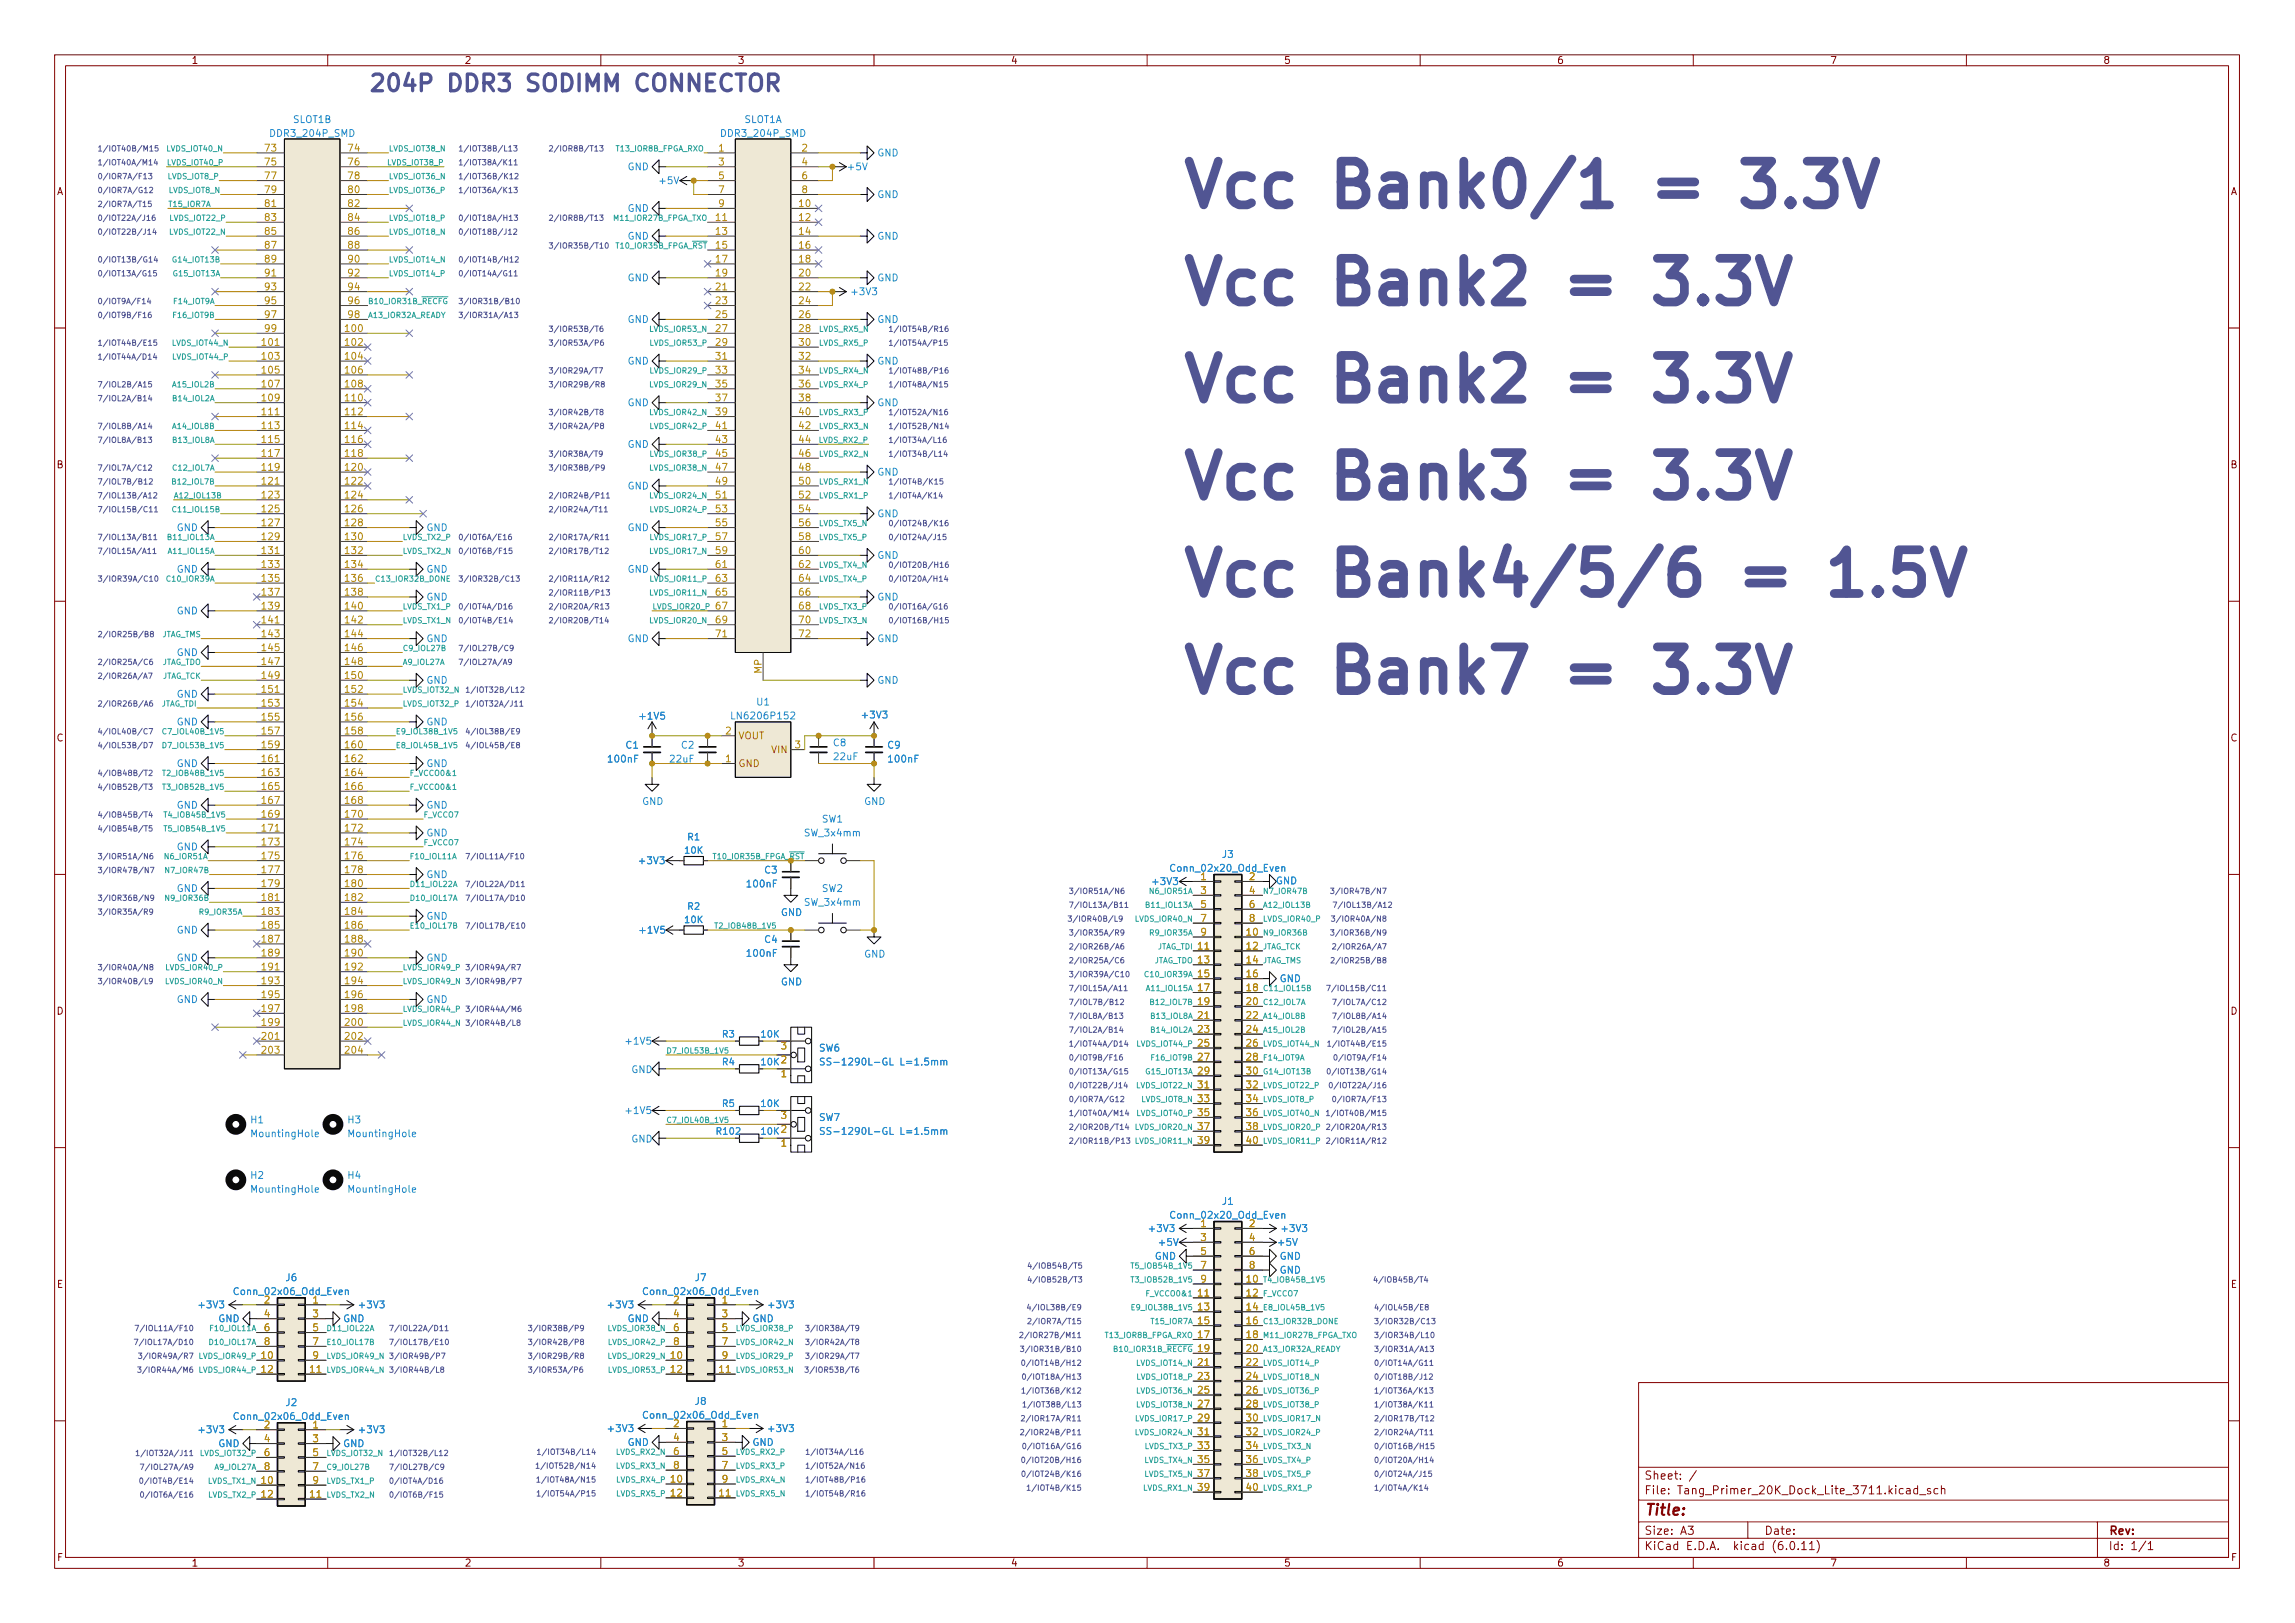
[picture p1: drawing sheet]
<svg xmlns="http://www.w3.org/2000/svg" width="420mm" height="297mm" viewBox="0 0 420 297" stroke-linecap="round" stroke-linejoin="round" font-family="sans-serif">
<defs><g id="words">
<g font-size="11.1" fill="#515593">
<text x="215.9" y="37.9">Vcc</text>
<text x="244.2" y="37.9">Bank0/1</text>
<text x="304.4" y="37.9">=</text>
<text x="322" y="37.9">3.3V</text>
<text x="215.9" y="55.7">Vcc</text>
<text x="244.2" y="55.7">Bank2</text>
<text x="288.4" y="55.7">=</text>
<text x="306" y="55.7">3.3V</text>
<text x="215.9" y="73.4">Vcc</text>
<text x="244.2" y="73.4">Bank2</text>
<text x="288.4" y="73.4">=</text>
<text x="306" y="73.4">3.3V</text>
<text x="215.9" y="91.2">Vcc</text>
<text x="244.2" y="91.2">Bank3</text>
<text x="288.4" y="91.2">=</text>
<text x="306" y="91.2">3.3V</text>
<text x="215.9" y="109">Vcc</text>
<text x="244.2" y="109">Bank4/5/6</text>
<text x="320.4" y="109">=</text>
<text x="338" y="109">1.5V</text>
<text x="215.9" y="126.8">Vcc</text>
<text x="244.2" y="126.8">Bank7</text>
<text x="288.4" y="126.8">=</text>
<text x="306" y="126.8">3.3V</text>
</g>
<g font-size="4.2" fill="#515593">
<text x="67.3" y="16.7">204P</text>
<text x="82" y="16.7">DDR3</text>
<text x="97" y="16.7">SODIMM</text>
<text x="117.5" y="16.7">CONNECTOR</text>
</g>
<text font-size="2.8" fill="#840000" x="301" y="277.9">Title:</text>
<g font-size="2.1" fill="#840000">
<text x="301" y="273.9">File:</text>
<text x="301" y="271.2">Sheet:</text>
<text x="307.4" y="273.9">Tang_Primer_20K_Dock_Lite_3711.kicad_sch</text>
<text x="301" y="281.3">Size:</text>
<text x="307.6" y="281.3">A3</text>
<text x="323" y="281.3">Date:</text>
<text x="386" y="281.3">Rev:</text>
<text x="301" y="284.1">KiCad</text>
<text x="308.7" y="284.1">E.D.A.</text>
<text x="317.6" y="284.1">kicad</text>
<text x="324.8" y="284.1">(6.0.11)</text>
<text x="386" y="284.1">Id:</text>
<text x="390.1" y="284.1">1/1</text>
</g>
<g font-size="1.8" fill="#840000">
<text x="35" y="12.1">1</text>
<text x="85" y="12.1">2</text>
<text x="135" y="12.1">3</text>
<text x="185" y="12.1">4</text>
<text x="235" y="12.1">5</text>
<text x="285" y="12.1">6</text>
<text x="335" y="12.1">7</text>
<text x="385" y="12.1">8</text>
<text x="10.4" y="36.1">A</text>
<text x="408.4" y="36.1">A</text>
<text x="10.3" y="86.1">B</text>
<text x="408.3" y="86.1">B</text>
<text x="10.3" y="136.1">C</text>
<text x="408.3" y="136.1">C</text>
<text x="10.3" y="186.1">D</text>
<text x="408.3" y="186.1">D</text>
<text x="10.3" y="236.1">E</text>
<text x="408.3" y="236.1">E</text>
<text x="10.4" y="286.1">F</text>
<text x="35" y="287.1">1</text>
<text x="85" y="287.1">2</text>
<text x="135" y="287.1">3</text>
<text x="185" y="287.1">4</text>
<text x="235" y="287.1">5</text>
<text x="285" y="287.1">6</text>
<text x="335" y="287.1">7</text>
<text x="385" y="287.1">8</text>
<text x="408.4" y="286.1">F</text>
</g>
<g font-size="1.8" fill="#268bd2">
<text x="53.6" y="22.9">SLOT1B</text>
<text x="136.2" y="22.9">SLOT1A</text>
<text x="49.2" y="25.4">DDR3_204P_SMD</text>
<text x="131.7" y="25.4">DDR3_204P_SMD</text>
<text x="160.5" y="29">GND</text>
<text x="114.8" y="31.5">GND</text>
<text x="120.4" y="34.1">+5V</text>
<text x="154.9" y="31.5">+5V</text>
<text x="114.8" y="39.2">GND</text>
<text x="160.5" y="36.6">GND</text>
<text x="114.8" y="44.2">GND</text>
<text x="160.5" y="44.2">GND</text>
<text x="114.8" y="51.9">GND</text>
<text x="160.5" y="51.9">GND</text>
<text x="114.8" y="59.5">GND</text>
<text x="155.6" y="54.4">+3V3</text>
<text x="160.5" y="59.5">GND</text>
<text x="114.8" y="67.1">GND</text>
<text x="160.5" y="67.1">GND</text>
<text x="114.8" y="74.7">GND</text>
<text x="160.5" y="74.7">GND</text>
<text x="114.8" y="82.3">GND</text>
<text x="114.8" y="90">GND</text>
<text x="160.5" y="87.4">GND</text>
<text x="160.5" y="95">GND</text>
<text x="32.3" y="97.6">GND</text>
<text x="114.8" y="97.6">GND</text>
<text x="32.3" y="105.2">GND</text>
<text x="78" y="105.2">GND</text>
<text x="114.8" y="105.2">GND</text>
<text x="160.5" y="102.7">GND</text>
<text x="32.3" y="112.8">GND</text>
<text x="160.5" y="110.3">GND</text>
<text x="78" y="117.9">GND</text>
<text x="114.8" y="117.9">GND</text>
<text x="160.5" y="117.9">GND</text>
<text x="160.5" y="125.5">GND</text>
<text x="138.4" y="129.5">U1</text>
<text x="157.5" y="131.9">+3V3</text>
<text x="32.3" y="133.1">GND</text>
<text x="78" y="133.1">GND</text>
<text x="114.4" y="137.4">C1</text>
<text x="116.8" y="132.1">+1V5</text>
<text x="124.6" y="137.4">C2</text>
<text x="133.6" y="132">LN6206P152</text>
<text x="152.4" y="137">C8</text>
<text x="162.3" y="137.4">C9</text>
<text x="32.3" y="140.8">GND</text>
<text x="78" y="140.8">GND</text>
<text x="111" y="139.9">100nF</text>
<text x="122.4" y="139.9">22uF</text>
<text x="152.4" y="139.5">22uF</text>
<text x="162.3" y="139.9">100nF</text>
<text x="32.3" y="148.4">GND</text>
<text x="78" y="148.4">GND</text>
<text x="117.5" y="147.7">GND</text>
<text x="158.1" y="147.7">GND</text>
<text x="32.3" y="156">GND</text>
<text x="78" y="153.5">GND</text>
<text x="147.1" y="153.5">SW_3x4mm</text>
<text x="150.4" y="150.9">SW1</text>
<text x="78" y="161.1">GND</text>
<text x="116.7" y="158.5">+3V3</text>
<text x="139.8" y="160.3">C3</text>
<text x="214" y="159.9">Conn_02x20_Odd_Even</text>
<text x="223.6" y="157.4">J3</text>
<text x="32.3" y="163.6">GND</text>
<text x="136.4" y="162.8">100nF</text>
<text x="147.1" y="166.2">SW_3x4mm</text>
<text x="150.4" y="163.6">SW2</text>
<text x="210.7" y="162.3">+3V3</text>
<text x="233.5" y="162.2">GND</text>
<text x="32.3" y="171.2">GND</text>
<text x="78" y="168.7">GND</text>
<text x="116.8" y="171.2">+1V5</text>
<text x="139.8" y="173">C4</text>
<text x="142.9" y="168">GND</text>
<text x="32.3" y="176.3">GND</text>
<text x="78" y="176.3">GND</text>
<text x="136.4" y="175.5">100nF</text>
<text x="158.1" y="175.6">GND</text>
<text x="32.3" y="183.9">GND</text>
<text x="78" y="183.9">GND</text>
<text x="142.9" y="180.7">GND</text>
<text x="234.2" y="180.1">GND</text>
<text x="114.2" y="191.6">+1V5</text>
<text x="115.5" y="196.8">GND</text>
<text x="149.9" y="192.8">SW6</text>
<text x="149.9" y="195.4">SS-1290L-GL</text>
<text x="164.7" y="195.4">L=1.5mm</text>
<text x="45.7" y="206">H1</text>
<text x="45.7" y="208.5">MountingHole</text>
<text x="63.5" y="206">H3</text>
<text x="63.5" y="208.5">MountingHole</text>
<text x="114.2" y="204.3">+1V5</text>
<text x="115.5" y="209.5">GND</text>
<text x="149.9" y="205.5">SW7</text>
<text x="149.9" y="208.1">SS-1290L-GL</text>
<text x="164.7" y="208.1">L=1.5mm</text>
<text x="45.7" y="216.1">H2</text>
<text x="45.7" y="218.7">MountingHole</text>
<text x="63.5" y="216.1">H4</text>
<text x="63.5" y="218.7">MountingHole</text>
<text x="223.6" y="220.9">J1</text>
<text x="210" y="225.8">+3V3</text>
<text x="214" y="223.4">Conn_02x20_Odd_Even</text>
<text x="234.3" y="225.8">+3V3</text>
<text x="211.3" y="230.9">GND</text>
<text x="211.9" y="228.4">+5V</text>
<text x="233.7" y="228.4">+5V</text>
<text x="234.2" y="233.5">GND</text>
<text x="234.2" y="230.9">GND</text>
<text x="36" y="239.8">+3V3</text>
<text x="42.5" y="237.4">Conn_02x06_Odd_Even</text>
<text x="52.2" y="234.8">J6</text>
<text x="65.4" y="239.8">+3V3</text>
<text x="111" y="239.8">+3V3</text>
<text x="117.5" y="237.4">Conn_02x06_Odd_Even</text>
<text x="127.1" y="234.8">J7</text>
<text x="140.3" y="239.8">+3V3</text>
<text x="39.9" y="242.4">GND</text>
<text x="62.8" y="242.4">GND</text>
<text x="114.8" y="242.4">GND</text>
<text x="137.7" y="242.4">GND</text>
<text x="52.2" y="257.7">J2</text>
<text x="127.1" y="257.5">J8</text>
<text x="36" y="262.7">+3V3</text>
<text x="42.5" y="260.2">Conn_02x06_Odd_Even</text>
<text x="65.4" y="262.7">+3V3</text>
<text x="111" y="262.5">+3V3</text>
<text x="117.5" y="260">Conn_02x06_Odd_Even</text>
<text x="140.3" y="262.5">+3V3</text>
<text x="39.9" y="265.2">GND</text>
<text x="62.8" y="265.2">GND</text>
<text x="114.8" y="265">GND</text>
<text x="137.7" y="265">GND</text>
</g>
<g font-size="1.8" fill="#b58900">
<text x="48.2" y="27.7">73</text>
<text x="63.5" y="27.7">74</text>
<text x="131.4" y="27.7">1</text>
<text x="146.6" y="27.7">2</text>
<text x="48.2" y="30.3">75</text>
<text x="48.2" y="32.8">77</text>
<text x="48.2" y="35.3">79</text>
<text x="63.5" y="30.3">76</text>
<text x="63.5" y="32.8">78</text>
<text x="63.5" y="35.3">80</text>
<text x="131.4" y="30.3">3</text>
<text x="131.4" y="32.8">5</text>
<text x="131.4" y="35.3">7</text>
<text x="146.6" y="30.3">4</text>
<text x="146.6" y="32.8">6</text>
<text x="146.6" y="35.3">8</text>
<text x="48.2" y="37.9">81</text>
<text x="48.2" y="40.4">83</text>
<text x="63.5" y="37.9">82</text>
<text x="63.5" y="40.4">84</text>
<text x="130.8" y="40.4">11</text>
<text x="131.4" y="37.9">9</text>
<text x="146" y="37.9">10</text>
<text x="146" y="40.4">12</text>
<text x="48.2" y="43">85</text>
<text x="48.2" y="45.5">87</text>
<text x="63.5" y="43">86</text>
<text x="63.5" y="45.5">88</text>
<text x="130.8" y="43">13</text>
<text x="130.8" y="45.5">15</text>
<text x="146" y="43">14</text>
<text x="146" y="45.5">16</text>
<text x="48.2" y="48">89</text>
<text x="48.2" y="50.6">91</text>
<text x="48.2" y="53.1">93</text>
<text x="63.5" y="48">90</text>
<text x="63.5" y="50.6">92</text>
<text x="63.5" y="53.1">94</text>
<text x="130.8" y="48">17</text>
<text x="130.8" y="50.6">19</text>
<text x="130.8" y="53.1">21</text>
<text x="146" y="48">18</text>
<text x="146" y="50.6">20</text>
<text x="146" y="53.1">22</text>
<text x="48.2" y="55.7">95</text>
<text x="48.2" y="58.2">97</text>
<text x="63.5" y="55.7">96</text>
<text x="63.5" y="58.2">98</text>
<text x="130.8" y="55.7">23</text>
<text x="130.8" y="58.2">25</text>
<text x="146" y="55.7">24</text>
<text x="146" y="58.2">26</text>
<text x="47.6" y="63.3">101</text>
<text x="47.6" y="65.8">103</text>
<text x="48.2" y="60.7">99</text>
<text x="62.9" y="60.7">100</text>
<text x="62.9" y="63.3">102</text>
<text x="62.9" y="65.8">104</text>
<text x="130.8" y="60.7">27</text>
<text x="130.8" y="63.3">29</text>
<text x="130.8" y="65.8">31</text>
<text x="146" y="60.7">28</text>
<text x="146" y="63.3">30</text>
<text x="146" y="65.8">32</text>
<text x="47.6" y="68.4">105</text>
<text x="47.6" y="70.9">107</text>
<text x="62.9" y="68.4">106</text>
<text x="62.9" y="70.9">108</text>
<text x="130.8" y="68.4">33</text>
<text x="130.8" y="70.9">35</text>
<text x="146" y="68.4">34</text>
<text x="146" y="70.9">36</text>
<text x="47.6" y="73.4">109</text>
<text x="47.6" y="76">111</text>
<text x="62.9" y="73.4">110</text>
<text x="62.9" y="76">112</text>
<text x="130.8" y="73.4">37</text>
<text x="130.8" y="76">39</text>
<text x="146" y="73.4">38</text>
<text x="146" y="76">40</text>
<text x="47.6" y="78.5">113</text>
<text x="47.6" y="81.1">115</text>
<text x="47.6" y="83.6">117</text>
<text x="62.9" y="78.5">114</text>
<text x="62.9" y="81.1">116</text>
<text x="62.9" y="83.6">118</text>
<text x="130.8" y="78.5">41</text>
<text x="130.8" y="81.1">43</text>
<text x="130.8" y="83.6">45</text>
<text x="146" y="78.5">42</text>
<text x="146" y="81.1">44</text>
<text x="146" y="83.6">46</text>
<text x="47.6" y="86.1">119</text>
<text x="47.6" y="88.7">121</text>
<text x="62.9" y="86.1">120</text>
<text x="62.9" y="88.7">122</text>
<text x="130.8" y="86.1">47</text>
<text x="130.8" y="88.7">49</text>
<text x="146" y="86.1">48</text>
<text x="146" y="88.7">50</text>
<text x="47.6" y="91.2">123</text>
<text x="47.6" y="93.8">125</text>
<text x="62.9" y="91.2">124</text>
<text x="62.9" y="93.8">126</text>
<text x="130.8" y="91.2">51</text>
<text x="130.8" y="93.8">53</text>
<text x="146" y="91.2">52</text>
<text x="146" y="93.8">54</text>
<text x="47.6" y="96.3">127</text>
<text x="47.6" y="98.8">129</text>
<text x="47.6" y="101.4">131</text>
<text x="62.9" y="96.3">128</text>
<text x="62.9" y="98.8">130</text>
<text x="62.9" y="101.4">132</text>
<text x="130.8" y="96.3">55</text>
<text x="130.8" y="98.8">57</text>
<text x="130.8" y="101.4">59</text>
<text x="146" y="96.3">56</text>
<text x="146" y="98.8">58</text>
<text x="146" y="101.4">60</text>
<text x="47.6" y="103.9">133</text>
<text x="47.6" y="106.5">135</text>
<text x="62.9" y="103.9">134</text>
<text x="62.9" y="106.5">136</text>
<text x="130.8" y="103.9">61</text>
<text x="130.8" y="106.5">63</text>
<text x="146" y="103.9">62</text>
<text x="146" y="106.5">64</text>
<text x="47.6" y="109">137</text>
<text x="47.6" y="111.5">139</text>
<text x="62.9" y="109">138</text>
<text x="62.9" y="111.5">140</text>
<text x="130.8" y="109">65</text>
<text x="130.8" y="111.5">67</text>
<text x="146" y="109">66</text>
<text x="146" y="111.5">68</text>
<text x="47.6" y="114.1">141</text>
<text x="47.6" y="116.6">143</text>
<text x="47.6" y="119.2">145</text>
<text x="62.9" y="114.1">142</text>
<text x="62.9" y="116.6">144</text>
<text x="62.9" y="119.2">146</text>
<text x="130.8" y="114.1">69</text>
<text x="130.8" y="116.6">71</text>
<text x="146" y="114.1">70</text>
<text x="146" y="116.6">72</text>
<text x="47.6" y="121.7">147</text>
<text x="47.6" y="124.2">149</text>
<text x="62.9" y="121.7">148</text>
<text x="62.9" y="124.2">150</text>
<text x="139.4" y="123.4" transform="rotate(-90 139.4 123.4)">MP</text>
<text x="47.6" y="126.8">151</text>
<text x="47.6" y="129.3">153</text>
<text x="47.6" y="131.9">155</text>
<text x="62.9" y="126.8">152</text>
<text x="62.9" y="129.3">154</text>
<text x="62.9" y="131.9">156</text>
<text x="47.6" y="134.4">157</text>
<text x="47.6" y="136.9">159</text>
<text x="62.9" y="134.4">158</text>
<text x="62.9" y="136.9">160</text>
<text x="132.7" y="134.4">2</text>
<text x="145.4" y="136.9">3</text>
<text x="47.6" y="139.5">161</text>
<text x="47.6" y="142">163</text>
<text x="62.9" y="139.5">162</text>
<text x="62.9" y="142">164</text>
<text x="132.7" y="139.5">1</text>
<text x="47.6" y="144.6">165</text>
<text x="47.6" y="147.1">167</text>
<text x="47.6" y="149.6">169</text>
<text x="62.9" y="144.6">166</text>
<text x="62.9" y="147.1">168</text>
<text x="62.9" y="149.6">170</text>
<text x="47.6" y="152.2">171</text>
<text x="47.6" y="154.7">173</text>
<text x="62.9" y="152.2">172</text>
<text x="62.9" y="154.7">174</text>
<text x="47.6" y="157.3">175</text>
<text x="47.6" y="159.8">177</text>
<text x="62.9" y="157.3">176</text>
<text x="62.9" y="159.8">178</text>
<text x="219.7" y="161.1">1</text>
<text x="228.6" y="161.1">2</text>
<text x="47.6" y="162.3">179</text>
<text x="47.6" y="164.9">181</text>
<text x="47.6" y="167.4">183</text>
<text x="62.9" y="162.3">180</text>
<text x="62.9" y="164.9">182</text>
<text x="62.9" y="167.4">184</text>
<text x="219.7" y="163.6">3</text>
<text x="219.7" y="166.2">5</text>
<text x="228.6" y="163.6">4</text>
<text x="228.6" y="166.2">6</text>
<text x="47.6" y="170">185</text>
<text x="47.6" y="172.5">187</text>
<text x="62.9" y="170">186</text>
<text x="62.9" y="172.5">188</text>
<text x="219.1" y="173.8">11</text>
<text x="219.7" y="168.7">7</text>
<text x="219.7" y="171.2">9</text>
<text x="227.9" y="171.2">10</text>
<text x="227.9" y="173.8">12</text>
<text x="228.6" y="168.7">8</text>
<text x="47.6" y="175">189</text>
<text x="47.6" y="177.6">191</text>
<text x="62.9" y="175">190</text>
<text x="62.9" y="177.6">192</text>
<text x="219.1" y="176.3">13</text>
<text x="219.1" y="178.9">15</text>
<text x="227.9" y="176.3">14</text>
<text x="227.9" y="178.9">16</text>
<text x="47.6" y="180.1">193</text>
<text x="47.6" y="182.7">195</text>
<text x="47.6" y="185.2">197</text>
<text x="62.9" y="180.1">194</text>
<text x="62.9" y="182.7">196</text>
<text x="62.9" y="185.2">198</text>
<text x="219.1" y="181.4">17</text>
<text x="219.1" y="183.9">19</text>
<text x="227.9" y="181.4">18</text>
<text x="227.9" y="183.9">20</text>
<text x="47.6" y="187.7">199</text>
<text x="47.6" y="190.3">201</text>
<text x="62.9" y="187.7">200</text>
<text x="62.9" y="190.3">202</text>
<text x="219.1" y="186.5">21</text>
<text x="219.1" y="189">23</text>
<text x="219.1" y="191.6">25</text>
<text x="227.9" y="186.5">22</text>
<text x="227.9" y="189">24</text>
<text x="227.9" y="191.6">26</text>
<text x="47.6" y="192.8">203</text>
<text x="62.9" y="192.8">204</text>
<text x="142.8" y="197.9">1</text>
<text x="219.1" y="194.1">27</text>
<text x="219.1" y="196.6">29</text>
<text x="227.9" y="194.1">28</text>
<text x="227.9" y="196.6">30</text>
<text x="219.1" y="199.2">31</text>
<text x="219.1" y="201.7">33</text>
<text x="227.9" y="199.2">32</text>
<text x="227.9" y="201.7">34</text>
<text x="219.1" y="204.3">35</text>
<text x="219.1" y="206.8">37</text>
<text x="219.1" y="209.3">39</text>
<text x="227.9" y="204.3">36</text>
<text x="227.9" y="206.8">38</text>
<text x="227.9" y="209.3">40</text>
<text x="142.8" y="210.6">1</text>
<text x="219.7" y="224.6">1</text>
<text x="219.7" y="227.1">3</text>
<text x="228.6" y="224.6">2</text>
<text x="228.6" y="227.1">4</text>
<text x="219.7" y="229.7">5</text>
<text x="219.7" y="232.2">7</text>
<text x="228.6" y="229.7">6</text>
<text x="228.6" y="232.2">8</text>
<text x="48.2" y="238.5">2</text>
<text x="57.1" y="238.5">1</text>
<text x="123.1" y="238.5">2</text>
<text x="132" y="238.5">1</text>
<text x="219.1" y="237.3">11</text>
<text x="219.1" y="239.8">13</text>
<text x="219.7" y="234.7">9</text>
<text x="227.9" y="234.7">10</text>
<text x="227.9" y="237.3">12</text>
<text x="227.9" y="239.8">14</text>
<text x="48.2" y="241.1">4</text>
<text x="48.2" y="243.6">6</text>
<text x="57.1" y="241.1">3</text>
<text x="57.1" y="243.6">5</text>
<text x="123.1" y="241.1">4</text>
<text x="123.1" y="243.6">6</text>
<text x="132" y="241.1">3</text>
<text x="132" y="243.6">5</text>
<text x="219.1" y="242.4">15</text>
<text x="219.1" y="244.9">17</text>
<text x="227.9" y="242.4">16</text>
<text x="227.9" y="244.9">18</text>
<text x="47.6" y="248.7">10</text>
<text x="47.6" y="251.2">12</text>
<text x="48.2" y="246.2">8</text>
<text x="56.5" y="251.2">11</text>
<text x="57.1" y="246.2">7</text>
<text x="57.1" y="248.7">9</text>
<text x="122.5" y="248.7">10</text>
<text x="122.5" y="251.2">12</text>
<text x="123.1" y="246.2">8</text>
<text x="131.4" y="251.2">11</text>
<text x="132" y="246.2">7</text>
<text x="132" y="248.7">9</text>
<text x="219.1" y="247.4">19</text>
<text x="219.1" y="250">21</text>
<text x="227.9" y="247.4">20</text>
<text x="227.9" y="250">22</text>
<text x="219.1" y="252.5">23</text>
<text x="219.1" y="255.1">25</text>
<text x="219.1" y="257.6">27</text>
<text x="227.9" y="252.5">24</text>
<text x="227.9" y="255.1">26</text>
<text x="227.9" y="257.6">28</text>
<text x="48.2" y="261.4">2</text>
<text x="48.2" y="263.9">4</text>
<text x="57.1" y="261.4">1</text>
<text x="57.1" y="263.9">3</text>
<text x="123.1" y="261.2">2</text>
<text x="123.1" y="263.7">4</text>
<text x="132" y="261.2">1</text>
<text x="132" y="263.7">3</text>
<text x="219.1" y="260.1">29</text>
<text x="219.1" y="262.7">31</text>
<text x="227.9" y="260.1">30</text>
<text x="227.9" y="262.7">32</text>
<text x="48.2" y="266.5">6</text>
<text x="48.2" y="269">8</text>
<text x="57.1" y="266.5">5</text>
<text x="57.1" y="269">7</text>
<text x="123.1" y="266.3">6</text>
<text x="123.1" y="268.8">8</text>
<text x="132" y="266.3">5</text>
<text x="132" y="268.8">7</text>
<text x="219.1" y="265.2">33</text>
<text x="219.1" y="267.8">35</text>
<text x="227.9" y="265.2">34</text>
<text x="227.9" y="267.8">36</text>
<text x="47.6" y="271.6">10</text>
<text x="47.6" y="274.1">12</text>
<text x="56.5" y="274.1">11</text>
<text x="57.1" y="271.6">9</text>
<text x="122.5" y="271.3">10</text>
<text x="122.5" y="273.9">12</text>
<text x="131.4" y="273.9">11</text>
<text x="132" y="271.3">9</text>
<text x="219.1" y="270.3">37</text>
<text x="219.1" y="272.8">39</text>
<text x="227.9" y="270.3">38</text>
<text x="227.9" y="272.8">40</text>
</g>
<g font-size="1.8" fill="#2aa198">
<text x="78" y="97.6">GND</text>
<text x="78" y="110.3">GND</text>
<text x="32.3" y="120.4">GND</text>
<text x="78" y="125.5">GND</text>
<text x="32.3" y="128.1">GND</text>
</g>
<g font-size="1.8" fill="#cb4b16">
<text x="135.1" y="135.7">VOUT</text>
<text x="135.1" y="140.8">GND</text>
<text x="141.1" y="138.2">VIN</text>
</g>
<g font-size="1.7" fill="#268bd2">
<text x="125.7" y="154.2">R1</text>
<text x="125.2" y="156.6">10K</text>
<text x="125.7" y="166.9">R2</text>
<text x="125.2" y="169.3">10K</text>
<text x="132.1" y="190.2">R3</text>
<text x="132.1" y="195.3">R4</text>
<text x="132.1" y="202.9">R5</text>
</g>
<g font-size="1.7" fill="#493f36">
<text x="139.1" y="190.2">10K</text>
<text x="139.1" y="195.3">10K 2</text>
<text x="139.1" y="202.9">10K</text>
<text x="130.9" y="208">R102</text>
<text x="139.1" y="208">10K 2</text>
</g>
<g font-size="1.4" fill="#515593">
<text x="17.8" y="27.7">1/IOT40B/M15</text>
<text x="83.8" y="27.7">1/IOT38B/L13</text>
<text x="100.3" y="27.7">2/IOR8B/T13</text>
<text x="17.8" y="32.8">0/IOR7A/F13</text>
<text x="17.8" y="30.2">1/IOT40A/M14</text>
<text x="17.8" y="35.3">0/IOR7A/G12</text>
<text x="83.8" y="30.2">1/IOT38A/K11</text>
<text x="83.8" y="32.8">1/IOT36B/K12</text>
<text x="83.8" y="35.3">1/IOT36A/K13</text>
<text x="17.8" y="37.9">2/IOR7A/T15</text>
<text x="17.8" y="40.4">0/IOT22A/J16</text>
<text x="83.8" y="40.4">0/IOT18A/H13</text>
<text x="100.3" y="40.4">2/IOR8B/T13</text>
<text x="17.8" y="42.9">0/IOT22B/J14</text>
<text x="83.8" y="42.9">0/IOT18B/J12</text>
<text x="100.3" y="45.5">3/IOR35B/T10</text>
<text x="17.8" y="50.6">0/IOT13A/G15</text>
<text x="17.8" y="48">0/IOT13B/G14</text>
<text x="83.8" y="48">0/IOT14B/H12</text>
<text x="83.8" y="50.6">0/IOT14A/G11</text>
<text x="17.8" y="55.6">0/IOT9A/F14</text>
<text x="17.8" y="58.2">0/IOT9B/F16</text>
<text x="67.3" y="55.6">B10_IOR31B_~{RECFG} 3/IOR31B/B10</text>
<text x="83.8" y="58.2">3/IOR31A/A13</text>
<text x="17.8" y="63.3">1/IOT44B/E15</text>
<text x="17.8" y="65.8">1/IOT44A/D14</text>
<text x="100.3" y="63.3">3/IOR53A/P6</text>
<text x="100.3" y="60.7">3/IOR53B/T6</text>
<text x="162.6" y="60.7">1/IOT54B/R16</text>
<text x="162.6" y="63.3">1/IOT54A/P15</text>
<text x="17.8" y="70.9">7/IOL2B/A15</text>
<text x="100.3" y="70.9">3/IOR29B/R8</text>
<text x="100.3" y="68.3">3/IOR29A/T7</text>
<text x="162.6" y="70.9">1/IOT48A/N15</text>
<text x="162.6" y="68.3">1/IOT48B/P16</text>
<text x="17.8" y="73.4">7/IOL2A/B14</text>
<text x="100.3" y="76">3/IOR42B/T8</text>
<text x="162.6" y="76">1/IOT52A/N16</text>
<text x="17.8" y="81">7/IOL8A/B13</text>
<text x="17.8" y="78.5">7/IOL8B/A14</text>
<text x="100.3" y="78.5">3/IOR42A/P8</text>
<text x="100.3" y="83.6">3/IOR38A/T9</text>
<text x="162.6" y="78.5">1/IOT52B/N14</text>
<text x="162.6" y="83.6">1/IOT34B/L14</text>
<text x="162.6" y="81">1/IOT34A/L16</text>
<text x="17.8" y="88.7">7/IOL7B/B12</text>
<text x="17.8" y="86.1">7/IOL7A/C12</text>
<text x="100.3" y="86.1">3/IOR38B/P9</text>
<text x="162.6" y="88.7">1/IOT4B/K15</text>
<text x="17.8" y="93.7">7/IOL15B/C11</text>
<text x="17.8" y="91.2">7/IOL13B/A12</text>
<text x="100.3" y="93.7">2/IOR24A/T11</text>
<text x="100.3" y="91.2">2/IOR24B/P11</text>
<text x="162.6" y="91.2">1/IOT4A/K14</text>
<text x="17.8" y="98.8">7/IOL13A/B11</text>
<text x="17.8" y="101.4">7/IOL15A/A11</text>
<text x="83.8" y="101.4">0/IOT6B/F15</text>
<text x="83.8" y="98.8">0/IOT6A/E16</text>
<text x="100.3" y="101.4">2/IOR17B/T12</text>
<text x="100.3" y="98.8">2/IOR17A/R11</text>
<text x="162.6" y="96.3">0/IOT24B/K16</text>
<text x="162.6" y="98.8">0/IOT24A/J15</text>
<text x="17.8" y="106.4">3/IOR39A/C10</text>
<text x="83.8" y="106.4">3/IOR32B/C13</text>
<text x="100.3" y="106.4">2/IOR11A/R12</text>
<text x="162.6" y="103.9">0/IOT20B/H16</text>
<text x="162.6" y="106.4">0/IOT20A/H14</text>
<text x="83.8" y="111.5">0/IOT4A/D16</text>
<text x="100.3" y="111.5">2/IOR20A/R13</text>
<text x="100.3" y="109">2/IOR11B/P13</text>
<text x="162.6" y="111.5">0/IOT16A/G16</text>
<text x="17.8" y="116.6">2/IOR25B/B8</text>
<text x="83.8" y="114.1">0/IOT4B/E14</text>
<text x="83.8" y="119.1">7/IOL27B/C9</text>
<text x="100.3" y="114.1">2/IOR20B/T14</text>
<text x="162.6" y="114.1">0/IOT16B/H15</text>
<text x="17.8" y="124.2">2/IOR26A/A7</text>
<text x="17.8" y="121.7">2/IOR25A/C6</text>
<text x="83.8" y="121.7">7/IOL27A/A9</text>
<text x="17.8" y="129.3">2/IOR26B/A6</text>
<text x="85.1" y="129.3">1/IOT32A/J11</text>
<text x="85.1" y="126.8">1/IOT32B/L12</text>
<text x="17.8" y="134.4">4/IOL40B/C7</text>
<text x="17.8" y="136.9">4/IOL53B/D7</text>
<text x="85.1" y="134.4">4/IOL38B/E9</text>
<text x="85.1" y="136.9">4/IOL45B/E8</text>
<text x="17.8" y="142">4/IOB48B/T2</text>
<text x="17.8" y="144.5">4/IOB52B/T3</text>
<text x="17.8" y="149.6">4/IOB45B/T4</text>
<text x="17.8" y="152.2">4/IOB54B/T5</text>
<text x="17.8" y="157.2">3/IOR51A/N6</text>
<text x="17.8" y="159.8">3/IOR47B/N7</text>
<text x="85.1" y="157.2">7/IOL11A/F10</text>
<text x="17.8" y="164.9">3/IOR36B/N9</text>
<text x="17.8" y="167.4">3/IOR35A/R9</text>
<text x="85.1" y="162.3">7/IOL22A/D11</text>
<text x="85.1" y="164.9">7/IOL17A/D10</text>
<text x="195.6" y="163.6">3/IOR51A/N6</text>
<text x="195.6" y="166.1">7/IOL13A/B11</text>
<text x="243.4" y="163.6">3/IOR47B/N7</text>
<text x="243.8" y="166.1">7/IOL13B/A12</text>
<text x="85.1" y="169.9">7/IOL17B/E10</text>
<text x="195.3" y="168.7">3/IOR40B/L9</text>
<text x="195.6" y="173.8">2/IOR26B/A6</text>
<text x="195.6" y="171.2">3/IOR35A/R9</text>
<text x="243.4" y="171.2">3/IOR36B/N9</text>
<text x="243.5" y="168.7">3/IOR40A/N8</text>
<text x="243.7" y="173.8">2/IOR26A/A7</text>
<text x="17.8" y="177.6">3/IOR40A/N8</text>
<text x="85.1" y="177.6">3/IOR49A/R7</text>
<text x="195.6" y="176.3">2/IOR25A/C6</text>
<text x="195.6" y="178.8">3/IOR39A/C10</text>
<text x="243.4" y="176.3">2/IOR25B/B8</text>
<text x="17.8" y="180.1">3/IOR40B/L9</text>
<text x="85.1" y="185.2">3/IOR44A/M6</text>
<text x="85.1" y="180.1">3/IOR49B/P7</text>
<text x="195.6" y="183.9">7/IOL7B/B12</text>
<text x="195.6" y="181.4">7/IOL15A/A11</text>
<text x="242.7" y="181.4">7/IOL15B/C11</text>
<text x="243.8" y="183.9">7/IOL7A/C12</text>
<text x="85.1" y="187.7">3/IOR44B/L8</text>
<text x="195.6" y="189">7/IOL2A/B14</text>
<text x="195.6" y="186.5">7/IOL8A/B13</text>
<text x="195.6" y="191.5">1/IOT44A/D14</text>
<text x="242.8" y="191.5">1/IOT44B/E15</text>
<text x="243.8" y="189">7/IOL2B/A15</text>
<text x="243.8" y="186.5">7/IOL8B/A14</text>
<text x="195.6" y="194.1">0/IOT9B/F16</text>
<text x="195.6" y="196.6">0/IOT13A/G15</text>
<text x="242.7" y="196.6">0/IOT13B/G14</text>
<text x="243.9" y="194.1">0/IOT9A/F14</text>
<text x="195.6" y="199.2">0/IOT22B/J14</text>
<text x="195.6" y="201.7">0/IOR7A/G12</text>
<text x="243.1" y="199.2">0/IOT22A/J16</text>
<text x="243.7" y="201.7">0/IOR7A/F13</text>
<text x="195.6" y="204.2">1/IOT40A/M14</text>
<text x="195.6" y="209.3">2/IOR11B/P13</text>
<text x="195.6" y="206.8">2/IOR20B/T14</text>
<text x="242.6" y="204.2">1/IOT40B/M15</text>
<text x="242.6" y="206.8">2/IOR20A/R13</text>
<text x="242.6" y="209.3">2/IOR11A/R12</text>
<text x="188" y="232.2">4/IOB54B/T5</text>
<text x="187.8" y="239.8">4/IOL38B/E9</text>
<text x="188" y="234.7">4/IOB52B/T3</text>
<text x="251.3" y="234.7">4/IOB45B/T4</text>
<text x="251.5" y="239.8">4/IOL45B/E8</text>
<text x="24.5" y="243.6">7/IOL11A/F10</text>
<text x="71.1" y="243.6">7/IOL22A/D11</text>
<text x="96.5" y="243.6">3/IOR38B/P9</text>
<text x="147.3" y="243.6">3/IOR38A/T9</text>
<text x="186.4" y="244.9">2/IOR27B/M11</text>
<text x="187.9" y="242.3">2/IOR7A/T15</text>
<text x="251.5" y="242.3">3/IOR32B/C13</text>
<text x="251.5" y="244.9">3/IOR34B/L10</text>
<text x="24.4" y="246.1">7/IOL17A/D10</text>
<text x="25" y="251.2">3/IOR44A/M6</text>
<text x="25.1" y="248.7">3/IOR49A/R7</text>
<text x="71.1" y="246.1">7/IOL17B/E10</text>
<text x="71.1" y="248.7">3/IOR49B/P7</text>
<text x="71.1" y="251.2">3/IOR44B/L8</text>
<text x="96.5" y="251.2">3/IOR53A/P6</text>
<text x="96.5" y="248.7">3/IOR29B/R8</text>
<text x="96.5" y="246.1">3/IOR42B/P8</text>
<text x="147.1" y="251.2">3/IOR53B/T6</text>
<text x="147.3" y="246.1">3/IOR42A/T8</text>
<text x="147.3" y="248.7">3/IOR29A/T7</text>
<text x="186.6" y="247.4">3/IOR31B/B10</text>
<text x="186.8" y="250">0/IOT14B/H12</text>
<text x="251.5" y="247.4">3/IOR31A/A13</text>
<text x="251.5" y="250">0/IOT14A/G11</text>
<text x="186.8" y="255">1/IOT36B/K12</text>
<text x="186.9" y="252.5">0/IOT18A/H13</text>
<text x="187" y="257.6">1/IOT38B/L13</text>
<text x="251.5" y="257.6">1/IOT38A/K11</text>
<text x="251.5" y="255">1/IOT36A/K13</text>
<text x="251.5" y="252.5">0/IOT18B/J12</text>
<text x="186.6" y="262.7">2/IOR24B/P11</text>
<text x="186.7" y="260.1">2/IOR17A/R11</text>
<text x="251.5" y="260.1">2/IOR17B/T12</text>
<text x="251.5" y="262.7">2/IOR24A/T11</text>
<text x="24.6" y="266.5">1/IOT32A/J11</text>
<text x="25.5" y="269">7/IOL27A/A9</text>
<text x="71.1" y="266.5">1/IOT32B/L12</text>
<text x="71.1" y="269">7/IOL27B/C9</text>
<text x="97.9" y="268.8">1/IOT52B/N14</text>
<text x="98.1" y="266.2">1/IOT34B/L14</text>
<text x="147.3" y="268.8">1/IOT52A/N16</text>
<text x="147.3" y="266.2">1/IOT34A/L16</text>
<text x="186.8" y="267.7">0/IOT20B/H16</text>
<text x="187" y="265.2">0/IOT16A/G16</text>
<text x="251.5" y="265.2">0/IOT16B/H15</text>
<text x="251.5" y="267.7">0/IOT20A/H14</text>
<text x="25.3" y="271.5">0/IOT4B/E14</text>
<text x="25.5" y="274.1">0/IOT6A/E16</text>
<text x="71.1" y="274.1">0/IOT6B/F15</text>
<text x="71.1" y="271.5">0/IOT4A/D16</text>
<text x="98" y="271.3">1/IOT48A/N15</text>
<text x="98.1" y="273.9">1/IOT54A/P15</text>
<text x="147.3" y="273.9">1/IOT54B/R16</text>
<text x="147.3" y="271.3">1/IOT48B/P16</text>
<text x="186.8" y="270.3">0/IOT24B/K16</text>
<text x="187.8" y="272.8">1/IOT4B/K15</text>
<text x="251.5" y="270.3">0/IOT24A/J15</text>
<text x="251.5" y="272.8">1/IOT4A/K14</text>
</g>
<g font-size="1.4" fill="#2aa198">
<text x="30.4" y="27.7">LVDS_IOT40_N</text>
<text x="71.1" y="27.7">LVDS_IOT38_N</text>
<text x="112.6" y="27.7">T13_IOR8B_FPGA_RXO</text>
<text x="30.5" y="30.2">LVDS_IOT40_P</text>
<text x="30.6" y="32.8">LVDS_IOT8_P</text>
<text x="30.8" y="35.3">LVDS_IOT8_N</text>
<text x="70.8" y="30.2">LVDS_IOT38_P</text>
<text x="71.1" y="35.3">LVDS_IOT36_P</text>
<text x="71.1" y="32.8">LVDS_IOT36_N</text>
<text x="30.7" y="37.9">T15_IOR7A</text>
<text x="30.9" y="40.4">LVDS_IOT22_P</text>
<text x="71.1" y="40.4">LVDS_IOT18_P</text>
<text x="112.1" y="40.4">M11_IOR27B_FPGA_TXO</text>
<text x="30.9" y="42.9">LVDS_IOT22_N</text>
<text x="71.1" y="42.9">LVDS_IOT18_N</text>
<text x="112.6" y="45.5">T10_IOR35B_FPGA_~{RST}</text>
<text x="31.4" y="48">G14_IOT13B</text>
<text x="31.5" y="50.6">G15_IOT13A</text>
<text x="71.1" y="48">LVDS_IOT14_N</text>
<text x="71.1" y="50.6">LVDS_IOT14_P</text>
<text x="31.5" y="58.2">F16_IOT9B</text>
<text x="31.6" y="55.6">F14_IOT9A</text>
<text x="67.3" y="58.2">A13_IOR32A_READY</text>
<text x="31.4" y="63.3">LVDS_IOT44_N</text>
<text x="31.4" y="65.8">LVDS_IOT44_P</text>
<text x="118.8" y="60.7">LVDS_IOR53_N</text>
<text x="118.8" y="63.3">LVDS_IOR53_P</text>
<text x="149.9" y="60.7">LVDS_RX5_N</text>
<text x="149.9" y="63.3">LVDS_RX5_P</text>
<text x="31.4" y="70.9">A15_IOL2B</text>
<text x="118.8" y="70.9">LVDS_IOR29_N</text>
<text x="118.8" y="68.3">LVDS_IOR29_P</text>
<text x="149.9" y="70.9">LVDS_RX4_P</text>
<text x="149.9" y="68.3">LVDS_RX4_N</text>
<text x="31.4" y="73.4">B14_IOL2A</text>
<text x="118.8" y="76">LVDS_IOR42_N</text>
<text x="149.9" y="76">LVDS_RX3_P</text>
<text x="31.4" y="78.5">A14_IOL8B</text>
<text x="31.4" y="81">B13_IOL8A</text>
<text x="118.8" y="78.5">LVDS_IOR42_P</text>
<text x="118.8" y="83.6">LVDS_IOR38_P</text>
<text x="149.8" y="81">LVDS_RX2_P</text>
<text x="149.9" y="83.6">LVDS_RX2_N</text>
<text x="149.9" y="78.5">LVDS_RX3_N</text>
<text x="31.3" y="88.7">B12_IOL7B</text>
<text x="31.4" y="86.1">C12_IOL7A</text>
<text x="118.8" y="86.1">LVDS_IOR38_N</text>
<text x="149.9" y="88.7">LVDS_RX1_N</text>
<text x="31.3" y="93.7">C11_IOL15B</text>
<text x="31.7" y="91.2">A12_IOL13B</text>
<text x="118.8" y="91.2">LVDS_IOR24_N</text>
<text x="118.8" y="93.7">LVDS_IOR24_P</text>
<text x="149.9" y="91.2">LVDS_RX1_P</text>
<text x="30.5" y="98.8">B11_IOL13A</text>
<text x="30.6" y="101.4">A11_IOL15A</text>
<text x="73.7" y="101.4">LVDS_TX2_N</text>
<text x="73.7" y="98.8">LVDS_TX2_P</text>
<text x="118.8" y="101.4">LVDS_IOR17_N</text>
<text x="118.8" y="98.8">LVDS_IOR17_P</text>
<text x="149.9" y="96.3">LVDS_TX5_N</text>
<text x="149.9" y="98.8">LVDS_TX5_P</text>
<text x="30.3" y="106.4">C10_IOR39A</text>
<text x="68.6" y="106.4">C13_IOR32B_DONE</text>
<text x="118.8" y="106.4">LVDS_IOR11_P</text>
<text x="149.9" y="106.4">LVDS_TX4_P</text>
<text x="149.9" y="103.9">LVDS_TX4_N</text>
<text x="73.7" y="111.5">LVDS_TX1_P</text>
<text x="118.8" y="109">LVDS_IOR11_N</text>
<text x="119.4" y="111.5">LVDS_IOR20_P</text>
<text x="149.9" y="111.5">LVDS_TX3_P</text>
<text x="29.7" y="116.6">JTAG_TMS</text>
<text x="73.7" y="119.1">C9_IOL27B</text>
<text x="73.7" y="114.1">LVDS_TX1_N</text>
<text x="118.8" y="114.1">LVDS_IOR20_N</text>
<text x="149.9" y="114.1">LVDS_TX3_N</text>
<text x="29.7" y="121.7">JTAG_TDO</text>
<text x="29.8" y="124.2">JTAG_TCK</text>
<text x="73.7" y="121.7">A9_IOL27A</text>
<text x="29.5" y="129.3">JTAG_TDI</text>
<text x="73.7" y="129.3">LVDS_IOT32_P</text>
<text x="73.7" y="126.8">LVDS_IOT32_N</text>
<text x="29.5" y="136.9">D7_IOL53B_1V5</text>
<text x="29.5" y="134.4">C7_IOL40B_1V5</text>
<text x="72.4" y="134.4">E9_IOL38B_1V5</text>
<text x="72.4" y="136.9">E8_IOL45B_1V5</text>
<text x="29.6" y="142">T2_IOB48B_1V5</text>
<text x="74.9" y="142">F_VCCO0&amp;1</text>
<text x="29.6" y="144.5">T3_IOB52B_1V5</text>
<text x="29.8" y="149.6">T4_IOB45B_1V5</text>
<text x="74.9" y="144.5">F_VCCO0&amp;1</text>
<text x="77.5" y="149.6">F_VCCO7</text>
<text x="29.8" y="152.2">T5_IOB54B_1V5</text>
<text x="77.5" y="154.7">F_VCCO7</text>
<text x="29.9" y="157.2">N6_IOR51A</text>
<text x="30" y="159.8">N7_IOR47B</text>
<text x="74.9" y="157.2">F10_IOL11A</text>
<text x="30" y="164.9">N9_IOR36B</text>
<text x="36.3" y="167.4">R9_IOR35A</text>
<text x="74.9" y="164.9">D10_IOL17A</text>
<text x="74.9" y="162.3">D11_IOL22A</text>
<text x="209.5" y="166.1">B11_IOL13A</text>
<text x="210.2" y="163.6">N6_IOR51A</text>
<text x="231.1" y="163.6">N7_IOR47B</text>
<text x="231.1" y="166.1">A12_IOL13B</text>
<text x="74.9" y="169.9">E10_IOL17B</text>
<text x="130.7" y="169.9">T2_IOB48B_1V5</text>
<text x="207.7" y="168.7">LVDS_IOR40_N</text>
<text x="210.3" y="171.2">R9_IOR35A</text>
<text x="211.9" y="173.8">JTAG_TDI</text>
<text x="231.1" y="168.7">LVDS_IOR40_P</text>
<text x="231.1" y="171.2">N9_IOR36B</text>
<text x="231.1" y="173.8">JTAG_TCK</text>
<text x="30.2" y="177.6">LVDS_IOR40_P</text>
<text x="73.7" y="177.6">LVDS_IOR49_P</text>
<text x="209.3" y="178.8">C10_IOR39A</text>
<text x="211.3" y="176.3">JTAG_TDO</text>
<text x="231.1" y="176.3">JTAG_TMS</text>
<text x="30.1" y="180.1">LVDS_IOR40_N</text>
<text x="73.7" y="180.1">LVDS_IOR49_N</text>
<text x="73.7" y="185.2">LVDS_IOR44_P</text>
<text x="209.7" y="181.4">A11_IOL15A</text>
<text x="210.3" y="183.9">B12_IOL7B</text>
<text x="231.1" y="181.4">C11_IOL15B</text>
<text x="231.1" y="183.9">C12_IOL7A</text>
<text x="73.7" y="187.7">LVDS_IOR44_N</text>
<text x="208" y="191.5">LVDS_IOT44_P</text>
<text x="210.5" y="186.5">B13_IOL8A</text>
<text x="210.5" y="189">B14_IOL2A</text>
<text x="231.1" y="189">A15_IOL2B</text>
<text x="231.1" y="186.5">A14_IOL8B</text>
<text x="231.1" y="191.5">LVDS_IOT44_N</text>
<text x="121.9" y="192.8">D7_IOL53B_1V5</text>
<text x="209.6" y="196.6">G15_IOT13A</text>
<text x="210.5" y="194.1">F16_IOT9B</text>
<text x="231.1" y="194.1">F14_IOT9A</text>
<text x="231.1" y="196.6">G14_IOT13B</text>
<text x="207.9" y="199.2">LVDS_IOT22_N</text>
<text x="208.9" y="201.7">LVDS_IOT8_N</text>
<text x="231.1" y="199.2">LVDS_IOT22_P</text>
<text x="231.1" y="201.7">LVDS_IOT8_P</text>
<text x="121.9" y="205.5">C7_IOL40B_1V5</text>
<text x="207.7" y="209.3">LVDS_IOR11_N</text>
<text x="207.7" y="206.8">LVDS_IOR20_N</text>
<text x="208" y="204.2">LVDS_IOT40_P</text>
<text x="231.1" y="204.2">LVDS_IOT40_N</text>
<text x="231.1" y="209.3">LVDS_IOR11_P</text>
<text x="231.1" y="206.8">LVDS_IOR20_P</text>
<text x="206.9" y="232.2">T5_IOB54B_1V5</text>
<text x="206.9" y="234.7">T3_IOB52B_1V5</text>
<text x="206.9" y="239.8">E9_IOL38B_1V5</text>
<text x="209.6" y="237.3">F_VCCO0&amp;1</text>
<text x="231.1" y="239.8">E8_IOL45B_1V5</text>
<text x="231.1" y="234.7">T4_IOB45B_1V5</text>
<text x="231.1" y="237.3">F_VCCO7</text>
<text x="38.2" y="243.6">F10_IOL11A</text>
<text x="59.7" y="243.6">D11_IOL22A</text>
<text x="111.1" y="243.6">LVDS_IOR38_N</text>
<text x="134.6" y="243.6">LVDS_IOR38_P</text>
<text x="202.1" y="244.9">T13_IOR8B_FPGA_RXO</text>
<text x="210.5" y="242.3">T15_IOR7A</text>
<text x="231.1" y="242.3">C13_IOR32B_DONE</text>
<text x="231.1" y="244.9">M11_IOR27B_FPGA_TXO</text>
<text x="36.3" y="251.2">LVDS_IOR44_P</text>
<text x="36.3" y="248.7">LVDS_IOR49_P</text>
<text x="38.1" y="246.1">D10_IOL17A</text>
<text x="59.7" y="251.2">LVDS_IOR44_N</text>
<text x="59.7" y="246.1">E10_IOL17B</text>
<text x="59.7" y="248.7">LVDS_IOR49_N</text>
<text x="111.1" y="248.7">LVDS_IOR29_N</text>
<text x="111.2" y="246.1">LVDS_IOR42_P</text>
<text x="111.2" y="251.2">LVDS_IOR53_P</text>
<text x="134.6" y="246.1">LVDS_IOR42_N</text>
<text x="134.6" y="248.7">LVDS_IOR29_P</text>
<text x="134.6" y="251.2">LVDS_IOR53_N</text>
<text x="203.7" y="247.4">B10_IOR31B_~{RECFG}</text>
<text x="207.9" y="250">LVDS_IOT14_N</text>
<text x="231.1" y="250">LVDS_IOT14_P</text>
<text x="231.1" y="247.4">A13_IOR32A_READY</text>
<text x="207.9" y="255">LVDS_IOT36_N</text>
<text x="207.9" y="257.6">LVDS_IOT38_N</text>
<text x="208" y="252.5">LVDS_IOT18_P</text>
<text x="231.1" y="252.5">LVDS_IOT18_N</text>
<text x="231.1" y="257.6">LVDS_IOT38_P</text>
<text x="231.1" y="255">LVDS_IOT36_P</text>
<text x="207.7" y="262.7">LVDS_IOR24_N</text>
<text x="207.7" y="260.1">LVDS_IOR17_P</text>
<text x="231.1" y="262.7">LVDS_IOR24_P</text>
<text x="231.1" y="260.1">LVDS_IOR17_N</text>
<text x="36.5" y="266.5">LVDS_IOT32_P</text>
<text x="39.2" y="269">A9_IOL27A</text>
<text x="59.7" y="266.5">LVDS_IOT32_N</text>
<text x="59.7" y="269">C9_IOL27B</text>
<text x="112.7" y="268.8">LVDS_RX3_N</text>
<text x="112.7" y="266.2">LVDS_RX2_N</text>
<text x="134.6" y="266.2">LVDS_RX2_P</text>
<text x="134.6" y="268.8">LVDS_RX3_P</text>
<text x="209.4" y="267.7">LVDS_TX4_N</text>
<text x="209.5" y="265.2">LVDS_TX3_P</text>
<text x="231.1" y="265.2">LVDS_TX3_N</text>
<text x="231.1" y="267.7">LVDS_TX4_P</text>
<text x="38" y="271.5">LVDS_TX1_N</text>
<text x="38" y="274.1">LVDS_TX2_P</text>
<text x="59.7" y="274.1">LVDS_TX2_N</text>
<text x="59.7" y="271.5">LVDS_TX1_P</text>
<text x="112.7" y="273.9">LVDS_RX5_P</text>
<text x="112.7" y="271.3">LVDS_RX4_P</text>
<text x="134.6" y="273.9">LVDS_RX5_N</text>
<text x="134.6" y="271.3">LVDS_RX4_N</text>
<text x="209.2" y="272.8">LVDS_RX1_N</text>
<text x="209.4" y="270.3">LVDS_TX5_N</text>
<text x="231.1" y="270.3">LVDS_TX5_P</text>
<text x="231.1" y="272.8">LVDS_RX1_P</text>
</g>
<text font-size="1.4" fill="#859900" x="130.4" y="157.2">T10_IOR35B_FPGA_~{RST}</text>
</g></defs>
<g fill="none" stroke="#840000" stroke-width=".18">
<path d="M10 10h400v277h-400zM12 12h396v273h-396zM60 10v2M110 10v2M160 10v2M210 10v2M260 10v2M310 10v2M360 10v2M10 60h2M408 60h2M10 110h2"/>
<path d="M408 110h2M10 160h2M408 160h2M10 210h2M408 210h2M300 253h108v32h-108zM10 260h2M300 278.5h108M300 274.5h108M300 268.5h108M305.5 273.3v.1M305.5 272.5v.1"/>
<path d="M307.6 270.6v.1M307.6 269.8v.1M310.6 269.1l-1.3 2M320 278.5v3M351.1 272.5l-.5-.1-.3 .3v.4l.2 .2h.6M351.1 271.9v1.5M351.4 273.6h1.2M353.4 272.5l-.3-.1-.2 .2v.2l.5 .2v.3h-.5M354.8 272.5l-.4-.1-.3 .3v.4l.1 .2h.6M355.4 272.6l.2-.2 .4 .1 .1 .9M355.4 271.9v1.5M384 278.5v6.5"/>
<path d="M408 260h2M60 285v2M110 285v2M160 285v2M210 285v2M260 285v2M300 281.5h108M310 285v2M332.6 281.9a1.72 1.72 0 0 1 0 2.3M360 285v2M393.3 282.5l.4-.4v1.5M393.3 283.6h.8"/>
</g>
<path d="M125.2 156.8h3.6v1.5h-3.6zM125.2 169.5h3.6v1.5h-3.6zM135.4 194.9h3.5v1.5h-3.5zM135.4 189.8h3.5v1.5h-3.5zM135.4 207.6h3.5v1.5h-3.5zM135.4 202.5h3.5v1.5h-3.5z" fill="none" stroke="#0a0a0a" stroke-width=".2"/>
<g fill="none" stroke="#493f36" stroke-width=".18">
<path d="M47 28h5.1M47 38.1h5.1M47 30.5h5.1M47 33.1h5.1M47 35.6h5.1M62.2 28h5.1M62.2 38.1h5.1M62.2 30.5h5.1M62.2 33.1h5.1M62.2 35.6h5.1M129.5 28h5.1M129.5 38.1h5.1"/>
<path d="M129.5 30.5h5.1M129.5 33.1h5.1M129.5 35.6h5.1M144.8 28h5.1M144.8 38.1h5.1M144.8 30.5h5.1M144.8 33.1h5.1M144.8 35.6h5.1M47 40.7h5.1M47 43.2h5.1M47 45.8h5.1M47 48.3h5.1"/>
<path d="M47 50.8h5.1M47 53.4h5.1M47 55.9h5.1M47 58.5h5.1M62.2 40.7h5.1M62.2 43.2h5.1M62.2 45.8h5.1M62.2 48.3h5.1M62.2 50.8h5.1M62.2 53.4h5.1M62.2 55.9h5.1M62.2 58.5h5.1"/>
<path d="M129.5 40.7h5.1M129.5 43.2h5.1M129.5 45.8h5.1M129.5 48.3h5.1M129.5 50.8h5.1M129.5 53.4h5.1M129.5 55.9h5.1M129.5 58.5h5.1M144.8 40.7h5.1M144.8 43.2h5.1M144.8 45.8h5.1M144.8 48.3h5.1"/>
<path d="M144.8 50.8h5.1M144.8 53.4h5.1M144.8 55.9h5.1M144.8 58.5h5.1M47 61h5.1M47 63.5h5.1M47 66.1h5.1M47 68.6h5.1M47 71.2h5.1M47 73.7h5.1M47 76.2h5.1M47 78.8h5.1"/>
<path d="M62.2 61h5.1M62.2 63.5h5.1M62.2 66.1h5.1M62.2 68.6h5.1M62.2 71.2h5.1M62.2 73.7h5.1M62.2 76.2h5.1M62.2 78.8h5.1M129.5 61h5.1M129.5 63.5h5.1M129.5 66.1h5.1M129.5 68.6h5.1"/>
<path d="M129.5 71.2h5.1M129.5 73.7h5.1M129.5 76.2h5.1M129.5 78.8h5.1M144.8 61h5.1M144.8 63.5h5.1M144.8 66.1h5.1M144.8 68.6h5.1M144.8 71.2h5.1M144.8 73.7h5.1M144.8 76.2h5.1M144.8 78.8h5.1"/>
<path d="M47 81.3h5.1M47 83.9h5.1M47 86.4h5.1M47 88.9h5.1M47 91.5h5.1M47 94h5.1M47 96.6h5.1M47 99.1h5.1M62.2 81.3h5.1M62.2 83.9h5.1M62.2 86.4h5.1M62.2 88.9h5.1"/>
<path d="M62.2 91.5h5.1M62.2 94h5.1M62.2 96.6h5.1M62.2 99.1h5.1M129.5 81.3h5.1M129.5 83.9h5.1M129.5 86.4h5.1M129.5 88.9h5.1M129.5 91.5h5.1M129.5 94h5.1M129.5 96.6h5.1M129.5 99.1h5.1"/>
<path d="M144.8 81.3h5.1M144.8 83.9h5.1M144.8 86.4h5.1M144.8 88.9h5.1M144.8 91.5h5.1M144.8 94h5.1M144.8 96.6h5.1M144.8 99.1h5.1M47 101.6h5.1M47 104.2h5.1M47 106.7h5.1M47 109.3h5.1"/>
<path d="M47 111.8h5.1M47 114.3h5.1M47 116.9h5.1M47 119.4h5.1M62.2 101.6h5.1M62.2 104.2h5.1M62.2 106.7h5.1M62.2 109.3h5.1M62.2 111.8h5.1M62.2 114.3h5.1M62.2 116.9h5.1M62.2 119.4h5.1"/>
<path d="M129.5 101.6h5.1M129.5 104.2h5.1M129.5 106.7h5.1M129.5 109.3h5.1M129.5 111.8h5.1M129.5 114.3h5.1M129.5 116.9h5.1M139.7 119.4v5.1M144.8 101.6h5.1M144.8 104.2h5.1M144.8 106.7h5.1M144.8 109.3h5.1"/>
<path d="M144.8 111.8h5.1M144.8 114.3h5.1M144.8 116.9h5.1M47 139.7h5.1M47 134.7h5.1M47 137.2h5.1M47 122h5.1M47 124.5h5.1M47 127h5.1M47 129.6h5.1M47 132.1h5.1M62.2 139.7h5.1"/>
<path d="M62.2 134.7h5.1M62.2 137.2h5.1M62.2 122h5.1M62.2 124.5h5.1M62.2 127h5.1M62.2 129.6h5.1M62.2 132.1h5.1M119.4 134.7v2M119.4 137.7v2M129.5 134.7v2M129.5 137.7v2M132.1 139.7h2.5"/>
<path d="M132.1 134.7h2.5M144.8 137.2h2.5M149.9 134.7v2M149.9 137.7v2M160 134.7v2M160 137.7v2M47 157.5h5.1M47 142.3h5.1M47 144.8h5.1M47 147.4h5.1M47 149.9h5.1M47 152.4h5.1"/>
<path d="M47 155h5.1M62.2 157.5h5.1M62.2 142.3h5.1M62.2 144.8h5.1M62.2 147.4h5.1M62.2 149.9h5.1M62.2 152.4h5.1M62.2 155h5.1M124.5 157.5h.7M128.8 157.5h.7M144.8 157.5v2M147.3 157.5h2.6"/>
<path d="M154.9 157.5h2.6M47 170.2h5.1M47 160.1h5.1M47 162.6h5.1M47 165.1h5.1M47 167.7h5.1M47 172.8h5.1M47 175.3h5.1M47 177.8h5.1M62.2 170.2h5.1M62.2 160.1h5.1M62.2 162.6h5.1"/>
<path d="M62.2 165.1h5.1M62.2 167.7h5.1M62.2 172.8h5.1M62.2 175.3h5.1M62.2 177.8h5.1M124.5 170.2h.7M128.8 170.2h.7M144.8 160.6v2M144.8 170.2v2M144.8 173.3v2M147.3 170.2h2.6M154.9 170.2h2.6"/>
<path d="M218.4 161.3h3.8M218.4 171.5h3.8M218.4 174h3.8M218.4 176.6h3.8M218.4 179.1h3.8M218.4 163.9h3.8M218.4 166.4h3.8M218.4 168.9h3.8M227.3 161.3h3.8M227.3 171.5h3.8M227.3 174h3.8M227.3 176.6h3.8"/>
<path d="M227.3 179.1h3.8M227.3 163.9h3.8M227.3 166.4h3.8M227.3 168.9h3.8M47 180.4h5.1M47 182.9h5.1M47 185.5h5.1M47 188h5.1M47 190.5h5.1M47 193.1h5.1M62.2 180.4h5.1M62.2 182.9h5.1"/>
<path d="M62.2 185.5h5.1M62.2 188h5.1M62.2 190.5h5.1M62.2 193.1h5.1M134.6 195.6h.8M134.6 190.5h.8M142.2 195.6h2.6M142.2 190.5h2.6M142.2 193.1h2.6M218.4 181.6h3.8M218.4 184.2h3.8M218.4 186.7h3.8"/>
<path d="M218.4 189.3h3.8M218.4 191.8h3.8M218.4 194.3h3.8M218.4 196.9h3.8M218.4 199.4h3.8M227.3 181.6h3.8M227.3 184.2h3.8M227.3 186.7h3.8M227.3 189.3h3.8M227.3 191.8h3.8M227.3 194.3h3.8M227.3 196.9h3.8"/>
<path d="M227.3 199.4h3.8M134.6 203.2h.8M142.2 203.2h2.6M142.2 208.3h2.6M142.2 205.8h2.6M218.4 202h3.8M218.4 204.5h3.8M218.4 207h3.8M218.4 209.6h3.8M227.3 202h3.8M227.3 204.5h3.8M227.3 207h3.8"/>
<path d="M227.3 209.6h3.8M47 238.8h3.8M55.9 238.8h3.8M121.9 238.8h3.8M130.8 238.8h3.8M218.4 224.8h3.8M218.4 235h3.8M218.4 237.5h3.8M218.4 227.4h3.8M218.4 229.9h3.8M218.4 232.4h3.8M227.3 224.8h3.8"/>
<path d="M227.3 235h3.8M227.3 237.5h3.8M227.3 227.4h3.8M227.3 229.9h3.8M227.3 232.4h3.8M47 249h3.8M47 251.5h3.8M47 241.3h3.8M47 243.9h3.8M47 246.4h3.8M55.9 249h3.8M55.9 251.5h3.8"/>
<path d="M55.9 241.3h3.8M55.9 243.9h3.8M55.9 246.4h3.8M121.9 249h3.8M121.9 251.5h3.8M121.9 241.3h3.8M121.9 243.9h3.8M121.9 246.4h3.8M130.8 249h3.8M130.8 251.5h3.8M130.8 241.3h3.8M130.8 243.9h3.8"/>
<path d="M130.8 246.4h3.8M218.4 240.1h3.8M218.4 242.6h3.8M218.4 245.1h3.8M218.4 247.7h3.8M218.4 250.2h3.8M218.4 252.8h3.8M218.4 255.3h3.8M218.4 257.8h3.8M227.3 240.1h3.8M227.3 242.6h3.8M227.3 245.1h3.8"/>
<path d="M227.3 247.7h3.8M227.3 250.2h3.8M227.3 252.8h3.8M227.3 255.3h3.8M227.3 257.8h3.8M47 261.7h3.8M47 271.8h3.8M47 274.4h3.8M47 264.2h3.8M47 266.7h3.8M47 269.3h3.8M55.9 261.7h3.8"/>
<path d="M55.9 271.8h3.8M55.9 274.4h3.8M55.9 264.2h3.8M55.9 266.7h3.8M55.9 269.3h3.8M121.9 261.4h3.8M121.9 271.6h3.8M121.9 274.1h3.8M121.9 264h3.8M121.9 266.5h3.8M121.9 269.1h3.8M130.8 261.4h3.8"/>
<path d="M130.8 271.6h3.8M130.8 274.1h3.8M130.8 264h3.8M130.8 266.5h3.8M130.8 269.1h3.8M218.4 260.4h3.8M218.4 262.9h3.8M218.4 265.5h3.8M218.4 268h3.8M218.4 270.5h3.8M218.4 273.1h3.8M227.3 260.4h3.8"/>
<path d="M227.3 262.9h3.8M227.3 265.5h3.8M227.3 268h3.8M227.3 270.5h3.8M227.3 273.1h3.8"/>
</g>
<g fill="none" stroke="#0a0a0a" stroke-width=".18">
<path d="M52.1 25.4h10.1v170.2h-10.1zM120.6 38.1v-1.2l-1.2 1.2 1.2 1.3v-1.3h1.3M120.6 30.5v-1.3l-1.2 1.3 1.2 1.3v-1.3h1.3M124.5 33.1l1.2 .7M124.5 33.1h2.5M125.7 32.3l-1.2 .8M134.6 25.4h10.2v94h-10.2zM152.4 30.5h2.5M153.7 29.8l1.2 .7M154.9 30.5l-1.2 .8M157.5 28h1.2v-1.3l1.3 1.3-1.3 1.2v-1.2M157.5 35.6h1.2v-1.3l1.3 1.3-1.3 1.3v-1.3"/>
<path d="M120.6 58.5v-1.3l-1.2 1.3 1.2 1.2v-1.2h1.3M120.6 50.8v-1.2l-1.2 1.2 1.2 1.3v-1.3h1.3M120.6 43.2v-1.3l-1.2 1.3 1.2 1.3v-1.3h1.3M152.4 53.4h2.5M153.7 52.6l1.2 .8M154.9 53.4l-1.2 .7M157.5 50.8h1.2v-1.2l1.3 1.2-1.3 1.3v-1.3M157.5 58.5h1.2v-1.3l1.3 1.3-1.3 1.2v-1.2M157.5 43.2h1.2v-1.3l1.3 1.3-1.3 1.3v-1.3M120.6 66.1v-1.3l-1.2 1.3 1.2 1.2v-1.2h1.3M120.6 73.7v-1.3l-1.2 1.3 1.2 1.3v-1.3h1.3M157.5 66.1h1.2v-1.3l1.3 1.3-1.3 1.2v-1.2"/>
<path d="M157.5 73.7h1.2v-1.3l1.3 1.3-1.3 1.3v-1.3M38.1 96.6v-1.3l-1.3 1.3 1.3 1.2v-1.2h1.3M74.9 96.6h1.3v-1.3l1.3 1.3-1.3 1.2v-1.2M120.6 88.9v-1.2l-1.2 1.2 1.2 1.3v-1.3h1.3M120.6 81.3v-1.3l-1.2 1.3 1.2 1.3v-1.3h1.3M120.6 96.6v-1.3l-1.2 1.3 1.2 1.2v-1.2h1.3M157.5 86.4h1.2v-1.3l1.3 1.3-1.3 1.3v-1.3M157.5 94h1.2v-1.3l1.3 1.3-1.3 1.3v-1.3M38.1 104.2v-1.3l-1.3 1.3 1.3 1.2v-1.2h1.3M38.1 111.8v-1.3l-1.3 1.3 1.3 1.3v-1.3h1.3M38.1 119.4v-1.3l-1.3 1.3 1.3 1.3v-1.3h1.3M74.9 116.9h1.3v-1.3l1.3 1.3-1.3 1.2v-1.2"/>
<path d="M74.9 109.3h1.3v-1.3l1.3 1.3-1.3 1.2v-1.2M74.9 104.2h1.3v-1.3l1.3 1.3-1.3 1.2v-1.2M120.6 116.9v-1.3l-1.2 1.3 1.2 1.2v-1.2h1.3M120.6 104.2v-1.3l-1.2 1.3 1.2 1.2v-1.2h1.3M157.5 116.9h1.2v-1.3l1.3 1.3-1.3 1.2v-1.2M157.5 109.3h1.2v-1.3l1.3 1.3-1.3 1.2v-1.2M157.5 101.6h1.2v-1.2l1.3 1.2-1.3 1.3v-1.3M38.1 127v-1.2l-1.3 1.2 1.3 1.3v-1.3h1.3M38.1 132.1v-1.3l-1.3 1.3 1.3 1.3v-1.3h1.3M38.1 139.7v-1.2l-1.3 1.2 1.3 1.3v-1.3h1.3M74.9 124.5h1.3v-1.3l1.3 1.3-1.3 1.3v-1.3M74.9 132.1h1.3v-1.3l1.3 1.3-1.3 1.3v-1.3"/>
<path d="M74.9 139.7h1.3v-1.2l1.3 1.2-1.3 1.3v-1.3M119.4 132.1l-.8 1.3M119.4 132.1v2.6M119.4 132.1l.7 1.3M134.6 132.1h10.2v10.2h-10.2zM157.5 124.5h1.2v-1.3l1.3 1.3-1.3 1.3v-1.3M160 132.1l-.7 1.3M160 132.1v2.6M160 132.1l.8 1.3M38.1 155v-1.3l-1.3 1.3 1.3 1.2v-1.2h1.3M38.1 147.4v-1.3l-1.3 1.3 1.3 1.2v-1.2h1.3M74.9 147.4h1.3v-1.3l1.3 1.3-1.3 1.2v-1.2"/>
<path d="M74.9 152.4h1.3v-1.2l1.3 1.2-1.3 1.3v-1.3M119.4 142.3v1.2h1.2l-1.2 1.3-1.3-1.3h1.3M121.9 157.5l1.3 .8M121.9 157.5h2.6M123.2 156.8l-1.3 .7M149.9 156.2h5M152.4 154.5v1.7M160 142.3v1.2h1.3l-1.3 1.3-1.3-1.3h1.3M38.1 170.2v-1.3l-1.3 1.3 1.3 1.3v-1.3h1.3M38.1 162.6v-1.3l-1.3 1.3 1.3 1.3v-1.3h1.3M38.1 175.3v-1.3l-1.3 1.3 1.3 1.3v-1.3h1.3M74.9 175.3h1.3v-1.3l1.3 1.3-1.3 1.3v-1.3"/>
<path d="M74.9 167.7h1.3v-1.3l1.3 1.3-1.3 1.2v-1.2M74.9 160.1h1.3v-1.3l1.3 1.3-1.3 1.2v-1.2M121.9 170.2l1.3 .8M121.9 170.2h2.6M123.2 169.5l-1.3 .7M144.8 162.6v1.3h1.2l-1.2 1.2-1.3-1.2h1.3M144.8 175.3v1.3h1.2l-1.2 1.2-1.3-1.2h1.3M149.9 168.9h5M152.4 167.2v1.7M160 170.2v1.3h1.3l-1.3 1.3-1.3-1.3h1.3M215.9 161.3l1.3 .8M215.9 161.3h2.5"/>
<path d="M217.2 160.6l-1.3 .7M222.2 179h1.3v.2h-1.3zM222.2 176.4h1.3v.3h-1.3zM222.2 173.9h1.3v.3h-1.3zM222.2 171.4h1.3v.2h-1.3zM222.2 168.8h1.3v.3h-1.3zM222.2 166.3h1.3v.2h-1.3zM222.2 163.7h1.3v.3h-1.3zM222.2 161.2h1.3v.3h-1.3zM226.1 179h1.2v.2h-1.2zM226.1 176.4h1.2v.3h-1.2zM226.1 173.9h1.2v.3h-1.2z"/>
<path d="M226.1 171.4h1.2v.2h-1.2zM226.1 168.8h1.2v.3h-1.2zM226.1 166.3h1.2v.2h-1.2zM226.1 163.7h1.2v.3h-1.2zM226.1 161.2h1.2v.3h-1.2zM231.1 161.3h1.3v-1.2l1.3 1.2-1.3 1.3v-1.3M231.1 179.1h1.3v-1.3l1.3 1.3-1.3 1.3v-1.3M38.1 182.9v-1.3l-1.3 1.3 1.3 1.3v-1.3h1.3M74.9 182.9h1.3v-1.3l1.3 1.3-1.3 1.3v-1.3M119.4 190.5l1.2 .8M119.4 190.5h2.5M120.6 195.6v-1.3l-1.2 1.3 1.2 1.3v-1.3h1.3"/>
<path d="M120.6 189.8l-1.2 .7M144.8 188h3.8v10.2h-3.8zM144.9 190.5h2.4M144.9 195.6h2.4M146 198.2v-1.3h1.3v1.3M146 188v1.3h1.3v-1.3M146 191.8h1.3v2.5h-1.3zM222.2 199.3h1.3v.3h-1.3zM222.2 196.8h1.3v.2h-1.3zM222.2 194.2h1.3v.3h-1.3zM222.2 191.7h1.3v.2h-1.3zM222.2 189.1h1.3v.3h-1.3z"/>
<path d="M222.2 186.6h1.3v.3h-1.3zM222.2 184.1h1.3v.2h-1.3zM222.2 181.5h1.3v.3h-1.3zM226.1 199.3h1.2v.3h-1.2zM226.1 196.8h1.2v.2h-1.2zM226.1 194.2h1.2v.3h-1.2zM226.1 191.7h1.2v.2h-1.2zM226.1 189.1h1.2v.3h-1.2zM226.1 186.6h1.2v.3h-1.2zM226.1 184.1h1.2v.2h-1.2zM226.1 181.5h1.2v.3h-1.2zM119.4 203.2l1.2 .8"/>
<path d="M119.4 203.2h2.5M120.6 208.3v-1.3l-1.2 1.3 1.2 1.3v-1.3h1.3M120.6 202.5l-1.2 .7M144.8 200.7h3.8v10.2h-3.8zM144.9 203.2h2.4M144.9 208.3h2.4M146 210.9v-1.3h1.3v1.3M146 200.7v1.3h1.3v-1.3M146 204.5h1.3v2.5h-1.3zM222.2 209.5h1.3v.2h-1.3zM222.2 206.9h1.3v.3h-1.3zM222.2 204.4h1.3v.2h-1.3z"/>
<path d="M222.2 201.8h1.3v.3h-1.3zM226.1 209.5h1.2v.2h-1.2zM226.1 206.9h1.2v.3h-1.2zM226.1 204.4h1.2v.2h-1.2zM226.1 201.8h1.2v.3h-1.2zM41.9 238.8h2.5M41.9 238.8l1.3 .8M43.2 238l-1.3 .8M50.8 238.7h1.3v.2h-1.3zM54.6 238.7h1.3v.2h-1.3zM62.2 238.8h2.6M63.5 238l1.3 .8"/>
<path d="M64.8 238.8l-1.3 .8M116.8 238.8h2.6M116.8 238.8l1.3 .8M118.1 238l-1.3 .8M125.7 238.7h1.3v.2h-1.3zM129.5 238.7h1.3v.2h-1.3zM137.2 238.8h2.5M138.4 238l1.3 .8M139.7 238.8l-1.3 .8M215.9 227.4h2.5M215.9 224.8h2.5M215.9 224.8l1.3 .8"/>
<path d="M215.9 227.4l1.3 .7M217.2 229.9v-1.3l-1.3 1.3 1.3 1.3v-1.3h1.2M217.2 224.1l-1.3 .7M217.2 226.6l-1.3 .8M222.2 239.9h1.3v.3h-1.3zM222.2 237.4h1.3v.3h-1.3zM222.2 234.9h1.3v.2h-1.3zM222.2 232.3h1.3v.3h-1.3zM222.2 229.8h1.3v.2h-1.3zM222.2 227.2h1.3v.3h-1.3zM222.2 224.7h1.3v.3h-1.3zM226.1 239.9h1.2v.3h-1.2z"/>
<path d="M226.1 237.4h1.2v.3h-1.2zM226.1 234.9h1.2v.2h-1.2zM226.1 232.3h1.2v.3h-1.2zM226.1 229.8h1.2v.2h-1.2zM226.1 227.2h1.2v.3h-1.2zM226.1 224.7h1.2v.3h-1.2zM231.1 232.4h1.3v-1.2l1.3 1.2-1.3 1.3v-1.3M231.1 229.9h1.3v-1.3l1.3 1.3-1.3 1.3v-1.3M231.1 227.4h2.6M231.1 224.8h2.6M232.4 226.6l1.3 .8M232.4 224.1l1.3 .7"/>
<path d="M233.7 227.4l-1.3 .7M233.7 224.8l-1.3 .8M45.7 241.3v-1.2l-1.3 1.2 1.3 1.3v-1.3h1.3M50.8 251.4h1.3v.2h-1.3zM50.8 248.8h1.3v.3h-1.3zM50.8 246.3h1.3v.2h-1.3zM50.8 243.7h1.3v.3h-1.3zM50.8 241.2h1.3v.3h-1.3zM54.6 251.4h1.3v.2h-1.3zM54.6 248.8h1.3v.3h-1.3zM54.6 246.3h1.3v.2h-1.3zM54.6 243.7h1.3v.3h-1.3z"/>
<path d="M54.6 241.2h1.3v.3h-1.3zM59.7 241.3h1.3v-1.2l1.2 1.2-1.2 1.3v-1.3M120.6 241.3v-1.2l-1.2 1.2 1.2 1.3v-1.3h1.3M125.7 251.4h1.3v.2h-1.3zM125.7 248.8h1.3v.3h-1.3zM125.7 246.3h1.3v.2h-1.3zM125.7 243.7h1.3v.3h-1.3zM125.7 241.2h1.3v.3h-1.3zM129.5 251.4h1.3v.2h-1.3zM129.5 248.8h1.3v.3h-1.3zM129.5 246.3h1.3v.2h-1.3zM129.5 243.7h1.3v.3h-1.3z"/>
<path d="M129.5 241.2h1.3v.3h-1.3zM134.6 241.3h1.3v-1.2l1.3 1.2-1.3 1.3v-1.3M222.2 257.7h1.3v.3h-1.3zM222.2 255.2h1.3v.2h-1.3zM222.2 252.6h1.3v.3h-1.3zM222.2 250.1h1.3v.3h-1.3zM222.2 247.6h1.3v.2h-1.3zM222.2 245h1.3v.3h-1.3zM222.2 242.5h1.3v.2h-1.3zM226.1 257.7h1.2v.3h-1.2zM226.1 255.2h1.2v.2h-1.2zM226.1 252.6h1.2v.3h-1.2z"/>
<path d="M226.1 250.1h1.2v.3h-1.2zM226.1 247.6h1.2v.2h-1.2zM226.1 245h1.2v.3h-1.2zM226.1 242.5h1.2v.2h-1.2zM41.9 261.7l1.3 .7M41.9 261.7h2.5M43.2 260.9l-1.3 .8M45.7 264.2v-1.3l-1.3 1.3 1.3 1.3v-1.3h1.3M50.8 274.2h1.3v.3h-1.3zM50.8 271.7h1.3v.2h-1.3zM50.8 269.1h1.3v.3h-1.3zM50.8 266.6h1.3v.3h-1.3z"/>
<path d="M50.8 264.1h1.3v.2h-1.3zM50.8 261.5h1.3v.3h-1.3zM54.6 274.2h1.3v.3h-1.3zM54.6 271.7h1.3v.2h-1.3zM54.6 269.1h1.3v.3h-1.3zM54.6 266.6h1.3v.3h-1.3zM54.6 264.1h1.3v.2h-1.3zM54.6 261.5h1.3v.3h-1.3zM59.7 264.2h1.3v-1.3l1.2 1.3-1.2 1.3v-1.3M62.2 261.7h2.6M63.5 260.9l1.3 .8M64.8 261.7l-1.3 .7"/>
<path d="M116.8 261.4l1.3 .8M116.8 261.4h2.6M118.1 260.7l-1.3 .7M120.6 264v-1.3l-1.2 1.3 1.2 1.2v-1.2h1.3M125.7 274h1.3v.3h-1.3zM125.7 271.5h1.3v.2h-1.3zM125.7 268.9h1.3v.3h-1.3zM125.7 266.4h1.3v.2h-1.3zM125.7 263.8h1.3v.3h-1.3zM125.7 261.3h1.3v.3h-1.3zM129.5 274h1.3v.3h-1.3zM129.5 271.5h1.3v.2h-1.3z"/>
<path d="M129.5 268.9h1.3v.3h-1.3zM129.5 266.4h1.3v.2h-1.3zM129.5 263.8h1.3v.3h-1.3zM129.5 261.3h1.3v.3h-1.3zM134.6 264h1.3v-1.3l1.3 1.3-1.3 1.2v-1.2M137.2 261.4h2.5M138.4 260.7l1.3 .7M139.7 261.4l-1.3 .8M222.2 273h1.3v.2h-1.3zM222.2 270.4h1.3v.3h-1.3zM222.2 267.9h1.3v.2h-1.3zM222.2 265.3h1.3v.3h-1.3z"/>
<path d="M222.2 262.8h1.3v.3h-1.3zM222.2 260.3h1.3v.2h-1.3zM226.1 273h1.2v.2h-1.2zM226.1 270.4h1.2v.3h-1.2zM226.1 267.9h1.2v.2h-1.2zM226.1 265.3h1.2v.3h-1.2zM226.1 262.8h1.2v.3h-1.2zM226.1 260.3h1.2v.2h-1.2z"/>
<circle cx="150.4" cy="157.5" r=".51"/>
<circle cx="154.4" cy="157.5" r=".51"/>
<circle cx="150.4" cy="170.2" r=".51"/>
<circle cx="154.4" cy="170.2" r=".51"/>
<circle cx="145.3" cy="193.1" r=".51"/>
<circle cx="148" cy="190.5" r=".51"/>
<circle cx="148" cy="195.6" r=".51"/>
<circle cx="145.3" cy="205.8" r=".51"/>
<circle cx="148" cy="208.3" r=".51"/>
<circle cx="148" cy="203.2" r=".51"/>
</g>
<g fill="none" stroke="#268bd2" stroke-width=".18">
<path d="M64.1 23.7a.64 .64 0 0 1 .7 .6 .64 .64 0 0 1-.7 .7zM123.4 32.4l.4 1.2 .5-1.2M146.6 23.7a.64 .64 0 0 1 .8 .6 .64 .64 0 0 1-.8 .7zM157.9 29.8l.4 1.3 .5-1.3M159.7 52.7h.8l-.4 .5 .3 .1v.5l-.1 .2-.6-.2M116.8 138.2h-.6v1.3M121.6 130.4h-.6v.6l.1-.2 .5 .1 .1 .2-.1 .4-.2 .1-.4-.1M144.8 130.4l.5-.1 .2 .4-.8 .9h.8M161.6 130.2h.8l-.4 .4 .3 .2v.5l-.1 .1-.6-.1M168.1 138.2h-.6v1.3M120.8 156.8h.8l-.4 .5 .3 .1v.6l-.1 .1-.6-.1M156.8 152.3l.2-.1h.3v.8"/>
<path d="M233.5 159l.6-.1v-.2l-.4-.1-.2 .2 .1 .6h.5M234.7 158.7l.2-.1 .3 .1v.8M234.7 158.6v.9M121.6 169.5h-.6v.6l.1-.1 .5 .1 .1 .1-.1 .5-.2 .1-.4-.1M142.2 161.1h-.6v1.2M142.2 173.8h-.6v1.2M156.8 165l.2-.1h.3v.8M214.8 160.6h.8l-.4 .5 .3 .1v.6l-.2 .1-.5-.1M119.1 189.8h-.6l-.1 .6 .2-.1 .4 .1 .1 .2v.4l-.2 .1-.5-.1M162.3 193.7a.59 .59 0 0 0-.7 .6 .59 .59 0 0 0 .7 .6l.1-.5h-.2M162.9 193.7v1.2h.6M172.3 194.2l.1-.1h.3l.1 .8"/>
<path d="M172.8 194.3l.2-.2h.3v.8M57.1 206.8v1.1l.2 .2M57.1 216.9v1.1l.2 .2M57.7 207.6l.6-.1v-.2l-.4-.1-.2 .2 .1 .6h.5M57.7 217.8l.6-.1v-.3h-.4l-.2 .1 .1 .7h.5M74.9 206.8v1.1l.2 .2M74.9 216.9v1.1l.2 .2M75.5 207.6l.6-.1-.1-.2-.3-.1-.2 .2 .1 .6h.4M75.5 217.8l.6-.1-.1-.3h-.3l-.2 .1 .1 .7h.4M119.1 202.5h-.6l-.1 .6 .2-.1 .4 .1 .1 .2v.4l-.2 .1-.5-.1M162.3 206.4a.59 .59 0 0 0-.7 .6 .59 .59 0 0 0 .7 .6l.1-.5h-.2M162.9 206.4v1.2h.6"/>
<path d="M172.3 206.9l.1-.1h.3l.1 .8M172.8 207l.2-.2h.3v.8M40.2 238.1h.8l-.5 .5 .4 .1v.6l-.2 .1-.5-.1M62.1 236.5l.6-.1-.1-.2-.3-.1-.2 .2v.6h.5M63.2 236.2l.2-.1 .3 .1 .1 .7M63.2 236.1v.8M69.5 238.1h.8l-.4 .5 .4 .1v.6l-.2 .1-.6-.1M115.1 238.1h.8l-.4 .5 .3 .1v.6l-.2 .1-.5-.1M137 236.5l.6-.1v-.2l-.4-.1-.2 .2 .1 .6h.5M138.2 236.2l.1-.1 .3 .1 .1 .7M138.2 236.1v.8M144.5 238.1h.8l-.5 .5 .4 .1v.6l-.2 .1-.5-.1"/>
<path d="M214.2 224.1h.7l-.4 .5 .4 .1v.6l-.2 .1-.5-.1M214.9 226.7l.4 1.2 .4-1.2M233.5 222.5l.6-.1v-.2l-.4-.1-.2 .2 .1 .6h.5M234.7 222.2l.2-.1 .3 .1v.8M234.7 222.1v.9M236.7 226.7l.4 1.2 .4-1.2M238.4 224.1h.8l-.4 .5 .4 .1v.6l-.2 .1-.6-.1M62.1 259.4l.6-.1-.1-.3h-.3l-.2 .1v.6h.5M63.2 259.1l.2-.1h.3l.1 .8M63.2 259v.8M137 259.2l.6-.2v-.2l-.4-.1-.2 .2 .1 .6h.5M138.2 258.9l.1-.2 .3 .1 .1 .8"/>
<path d="M138.2 258.7v.9M40.2 261h.8l-.5 .4 .4 .2v.5l-.2 .1-.5-.1M69.5 261h.8l-.4 .4 .4 .2v.5l-.2 .1-.6-.1M115.1 260.7h.8l-.4 .5 .3 .1v.6l-.2 .1-.5-.1M144.5 260.7h.8l-.5 .5 .4 .1v.6l-.2 .1-.5-.1"/>
</g>
<g fill="#eee8d5" stroke="#eee8d5" stroke-width=".18">
<path d="M134.6 25.4h10.2v94h-10.2z"/>
<path d="M134.6 132.1h10.2v10.2h-10.2z"/>
<path d="M125.7 260.2h5.1v15.2h-5.1z"/>
<path d="M50.8 260.4h5.1v15.2h-5.1z"/>
<path d="M125.7 237.5h5.1v15.3h-5.1z"/>
<path d="M222.2 160.1h5.1v50.8h-5.1z"/>
<path d="M52.1 25.4h10.1v170.2h-10.1z"/>
<path d="M50.8 237.5h5.1v15.3h-5.1z"/>
<path d="M222.2 223.6h5.1v50.8h-5.1z"/>
</g>
<g fill="none" stroke="#b58900" stroke-width=".18">
<path d="M49.8 37.8h.7M49.8 50.5h.7M132.3 40.4h.7M132.3 53.1h.7M50.3 69.6h.9l-.6 1.2M50.4 63.2h.7M50.4 75.9h.7M65.9 64.4l-.3 .9h.8M65.9 77.1l-.3 .9h.8M132.3 65.8h.7M132.3 78.5h.7M50.3 82.3h.9l-.6 1.2"/>
<path d="M50.3 95h.9l-.6 1.2M50.4 88.6h.7M65.9 89.8l-.3 .9h.8M132.3 91.2h.7M50.3 107.7h.9l-.6 1.2M50.4 101.3h.7M50.4 114h.7M65.9 102.5l-.3 .9h.8M65.9 115.2l-.3 .9h.8M132.3 103.9h.7M132.3 116.6h.7M50.3 120.4h.9l-.6 1.2"/>
<path d="M50.3 133.1h.9l-.6 1.2M50.4 126.7h.7M50.4 139.4h.7M65.9 127.9l-.3 .9h.8M50.3 145.8h.9l-.6 1.2M50.3 158.5h.9l-.6 1.2M50.4 152.1h.7M65.9 140.6l-.3 .9h.8M65.9 153.3l-.3 .9h.8M50.3 171.2h.9l-.6 1.2M50.4 164.8h.7M50.4 177.5h.7"/>
<path d="M65.9 166l-.3 .9h.8M65.9 178.7l-.3 .9h.8M220.6 173.7h.7M50.3 183.9h.9l-.6 1.2M50.4 190.2h.7M65.9 191.4l-.3 .9h.8M143.1 190.7h.8l-.5 .5 .4 .1v.6l-.2 .1-.5-.1M143.1 196.2l.4-.4v1.3M143.1 193.4l.5-.1 .3 .3-.8 .9h.8M220.6 186.4h.7M220.6 199.1h.7M143.1 203.4h.8l-.5 .5 .4 .1v.6l-.2 .1-.5-.1"/>
<path d="M143.1 208.9l.4-.4v1.3M143.1 206.1l.5-.1 .3 .3-.8 .9h.8M220.6 237.2h.7M58 251.2h.8M133 251.2h.7M220.6 249.9h.7M58 274h.8M133 273.8h.7M220.6 262.6h.7"/>
</g>
<path d="M117.9 137.7h3M128 137.7h3.1M148.3 137.7h3.1M158.5 137.7h3M143.3 160.6h3M143.3 173.3h3" fill="none" stroke="#0a0a0a" stroke-width=".33"/>
<path d="M117.9 136.7h3M128 136.7h3.1M148.3 136.7h3.1M158.5 136.7h3M143.3 159.5h3M143.3 172.2h3" fill="none" stroke="#0a0a0a" stroke-width=".3"/>
<path d="M222.2 160.1h5.1v50.8h-5.1zM50.8 237.5h5.1v15.3h-5.1zM125.7 237.5h5.1v15.3h-5.1zM222.2 223.6h5.1v50.8h-5.1zM50.8 260.4h5.1v15.2h-5.1zM125.7 260.2h5.1v15.2h-5.1z" fill="none" stroke="#0a0a0a" stroke-width=".25"/>
<g fill="none" stroke="#0a0a0a" stroke-width="1.3">
<circle cx="43.2" cy="205.8" r="1.27"/>
<circle cx="43.2" cy="215.9" r="1.27"/>
<circle cx="61" cy="205.8" r="1.27"/>
<circle cx="61" cy="215.9" r="1.27"/>
</g>
<g fill="none" stroke="#2aa198" stroke-width=".18">
<path d="M128.7 39.4h.1a.34 .34 0 0 1 .5 .3v.3a.33 .33 0 0 1-.4 .4 .33 .33 0 0 1-.3-.4zM38.5 57.6h.5v-.4l-.5-.1v1h.4l.2-.3-.2-.2M39.5 50.5l.4-1 .3 1M39.5 47.5l.5-.1v-.3l-.5-.1v1h.4l.2-.4-.2-.1M38.5 77.9h.5v-.4h-.5v1h.4l.2-.4-.2-.2M38.5 70.3h.5v-.4l-.5-.1v1h.4l.2-.3-.2-.2M38.5 73.4l.4-1 .3 1M38.6 73.1h.5M38.5 88.1l.5-.1v-.3l-.5-.1v1h.4l.2-.3-.2-.2M38.5 81l.4-1 .3 1M38.5 86.1l.4-1 .3 1M38.5 98.8l.4-1 .3 1"/>
<path d="M38.6 80.7h.5M38.6 98.5h.5M39.5 93.2l.5-.1v-.3l-.5-.1v1h.4l.2-.3-.2-.2M39.8 90.6h.5v-.4h-.5v1h.4l.2-.4-.2-.2M38.5 101.3l.4-1 .3 1M38.5 106.4l.4-1 .3 1M38.6 101h.5M38.6 106.1h.5M80.9 118.6l.5-.1v-.3l-.5-.1v1h.4l.2-.3-.2-.2M81.8 105.9h.4M82.3 105.4h-.5v1h.5M40.8 135.9h-.4l-.1 .5 .5-.1v.5l-.1 .1-.4-.1"/>
<path d="M40.8 133.3h-.4l-.1 .5h.5v.4l-.1 .1-.4-.1M83.6 133.3h-.5v.5h.5v.4l-.1 .1-.4-.1M83.6 135.9h-.5v.5l.5-.1v.5l-.1 .1-.4-.1M37.3 157.2l.3-1 .3 1M37.5 159.2h.4l.1-.4-.5-.1v1h.4l.2-.3-.3-.2M40.8 143.5h-.4l-.1 .5 .5-.1v.5l-.1 .1-.4-.1M40.8 141h-.4l-.1 .4h.5v.5l-.1 .1-.4-.1M41.1 151.1h-.5v.5l.4-.1 .1 .5-.2 .1-.3-.1M41.1 148.6h-.5v.5l.4-.1 .1 .5-.2 .1-.3-.1M82.9 157.2l.3-1 .3 1M82.9 144.5h.6M82.9 142h.6"/>
<path d="M83 156.9h.4M37.5 164.3l.4-.1 .1-.3-.5-.1v1h.4l.2-.3-.3-.2M43.6 167.4l.3-1 .4 1M83 164.8l.3-1 .4 1M83 162.3l.3-1 .4 1M83.1 169.4l.4-.1v-.3l-.4-.1v1h.3l.2-.3-.2-.2M83.1 164.5h.5M83.1 162h.5M141.9 168.9h-.5v.5l.5-.1v.5l-.1 .1-.4-.1M217.6 166.1l.3-1 .4 1M217.6 163.5l.3-1 .4 1M217.6 171.2l.3-1 .4 1"/>
<path d="M217.6 178.8l.3-1 .4 1M217.7 165.8h.5M217.7 178.5h.5M238.6 163h.5v-.4l-.5-.1v1h.4l.2-.3-.2-.2M238.6 170.6h.5v-.3l-.5-.1v1h.4l.2-.4-.2-.2M239.2 165.6l.4-.1 .1-.3-.5-.1v1h.4l.2-.3-.3-.2M133.2 191.8h-.4l-.1 .4h.5v.5l-.1 .1-.4-.1M217.6 186.4l.3-1 .4 1M217.6 183.3h.4l.1-.3-.5-.1v1h.4l.2-.4-.3-.2M217.6 181.3l.3-1 .4 1M217.6 188.9l.3-1 .4 1M217.6 193.5h.4l.1-.4-.5-.1v1h.4l.2-.3-.3-.2"/>
<path d="M217.6 196.6l.3-1 .4 1M217.7 186.1h.5M217.7 181h.5M217.7 188.7h.5M238.3 188.4h.4v-.4l-.4-.1v1h.3l.2-.3-.2-.2M238.3 185.9l.4-.1v-.3l-.4-.1v1h.3l.2-.3-.2-.2M238.3 183.9l.3-1 .3 1M239.3 196h.4l.1-.3-.5-.1v1h.4l.2-.4-.3-.2M239.4 180.8h.4v-.4l-.4-.1v1h.3l.2-.3-.2-.2M133.2 204.5h-.4l-.1 .4h.5v.5l-.1 .1-.4-.1M217.6 237.2h.6M218.1 238.7h-.5v.5h.5v.4l-.1 .1-.4-.1"/>
<path d="M218.1 233.7h-.5v.4h.5v.5l-.1 .1-.4-.1M218.1 231.1h-.5v.5h.5v.4l-.1 .1-.4-.1M242.4 238.7h-.5l-.1 .5h.5l.1 .4-.2 .1-.4-.1M242.4 233.7h-.5v.4h.5v.5l-.1 .1-.4-.1M46.2 246.1l.3-1 .3 1M46.2 243.6l.3-1 .3 1M46.2 245.8h.5M46.2 243.3h.5M67.8 243.6l.3-1 .3 1M67.8 245.6l.4-.1 .1-.3-.5-.1v1h.4l.2-.3-.3-.2M67.9 243.3h.4M244.4 241.8h.3"/>
<path d="M244.9 241.3h-.5v1h.5M247.6 244l.2-.2a.34 .34 0 0 1 .5 .4v.3a.33 .33 0 0 1-.4 .3 .33 .33 0 0 1-.3-.3zM67 268.4h.4v-.4h-.4v1h.3l.2-.4-.2-.2"/>
</g>
<g fill="none" stroke="#515593" stroke-width=".18">
<path d="M26.2 37.1l.3-.3v1M26.2 37.8h.6M26.3 32l.3-.3v1M26.3 32.7h.6M26.4 34.6l.3-.3v1M26.4 35.3h.6M26.9 39.6l.3-.2v1M27.2 31.7h.6l-.3 .4 .3 .1v.4l-.2 .1-.4-.1M27.3 29.5l.3-.3v1M27.3 30.2h.6M27.4 34.4l.4-.1 .2 .3-.7 .7h.7M27.4 26.9l.3-.2v1"/>
<path d="M27.4 27.7h.6M27.7 36.8h-.5l-.1 .5 .5-.1 .1 .5-.2 .1-.4-.1M28.3 39.4h-.3l-.1 .2v.6l.1 .2 .4-.1-.1-.5-.3-.1-.1 .2M28.5 29.1l-.3 .8h.7M28.7 29.5v.7M28.9 26.7h-.5v.4h.5v.5l-.1 .1-.4-.1M93.1 26.9l.3-.2v1M93.1 27.7h.6M93.2 29.5l.3-.3v1M93.2 34.6l.3-.3v1M93.2 30.2h.6M93.2 35.3h.6"/>
<path d="M93.2 39.6l.3-.2v1M93.3 32l.3-.3v1M93.3 32.7h.6M94 26.7h.7l-.4 .3 .3 .1v.5l-.1 .1-.5-.1M94.1 34.3h.6l-.3 .4 .3 .1v.4l-.2 .1-.4-.1M94.1 39.4h.7l-.4 .3 .3 .1v.5l-.1 .1-.5-.1M94.1 29.5l.3-.3v1M94.1 30.2h.6M94.3 31.8l.4-.1 .1 .3-.6 .7h.6M108.9 39.6l.3-.2v1M108.9 26.9l.3-.2v1M108.9 27.7h.6"/>
<path d="M109.8 39.4h.6l-.3 .3 .3 .1v.5l-.2 .1-.4-.1M109.8 26.7h.6l-.3 .3 .3 .1v.5l-.2 .1-.4-.1M26 54.9l.3-.3v1M26 55.6h.6M26.2 57.4l.3-.3v1M26.2 58.1h.6M26.9 40.4h.6M27 42.2l.3-.3v1M27 42.9h.6M27.1 49.8l.3-.3v1M27.1 50.5h.6M27.2 54.5l-.2 .8h.6"/>
<path d="M27.3 47.3l.3-.3v1M27.3 48h.6M27.5 54.9v.7M27.6 57.1l-.3 .1-.1 .2-.1 .5 .2 .2 .4-.1-.1-.4-.3-.1-.2 .2M28.2 41.8l-.2 .8h.6M28.5 46.9l-.3 .7h.7M28.5 42.2v.7M28.6 49.5h-.5v.5l.5-.1v.5l-.1 .1-.4-.1M28.7 47.3v.7M93.1 42.2l.3-.3v1M93.1 42.9h.6M93.2 49.8l.3-.3v1"/>
<path d="M93.2 50.5h.6M93.2 40.4h.6M93.3 57.4l.3-.3v1M93.3 58.1h.5M93.4 47.3l.3-.3v1M93.4 48h.5M93.6 54.9l.2-.3v1M93.6 55.6h.5M94 42l.4-.1 .2 .3-.6 .7h.6M94.1 49.8l.3-.3v1M94.1 50.5h.6M94.2 57.1h.6l-.3 .4 .3 .1v.4l-.2 .1-.4-.1"/>
<path d="M94.3 47.1l.4-.1 .2 .3-.6 .7h.6M94.6 54.7l.2-.1a.53 .53 0 0 1 .3 .5 .53 .53 0 0 1-.3 .5l-.3-.4zM108.9 40.4h.6M109 59.7h.5M109.3 59.7v1M109.8 44.7l.3-.3v1M109.8 45.4h.6M110.3 59.7h-.3l-.1 .2-.1 .6 .2 .2 .4-.1-.1-.5h-.3l-.2 .1M110.9 44.5l.1-.1a.53 .53 0 0 1 .4 .5 .53 .53 0 0 1-.4 .5l-.2-.3zM172.1 60l.3-.3v1M173.5 59.7h-.3l-.1 .2-.1 .6 .2 .2 .3-.1v-.5h-.3l-.2 .1M26.2 70.1l.3-.3v1"/>
<path d="M26.2 72.7l.3-.3v1M26.2 77.7l.3-.2v1M26.2 70.8h.6M26.2 73.4h.6M26.2 78.5h.6M27.1 65l.3-.2v1M27.1 80h.7l-.4 .4 .3 .1v.4l-.1 .1-.5-.1M27.1 65.8h.6M27.2 62.5l.3-.3v1M27.2 63.2h.6M27.4 72.3l-.2 .7h.6M27.4 77.4l-.2 .7h.6"/>
<path d="M27.7 72.7v.7M27.7 77.8v.7M27.7 69.8h-.5v.5h.5v.4l-.1 .1-.4-.1M28.3 64.7l-.2 .7h.6M28.6 65.1v.7M28.7 62.2h-.5l-.1 .5 .5-.1 .1 .5-.2 .1-.4-.1M108.8 67.3h.6M109 78l.5-.1v-.4h-.5v1M109 62.7h.5v-.4l-.5-.1v1M109 74.9h.5M109.1 70.4l.5-.1v-.4l-.5-.1v1M109.1 67.3v1"/>
<path d="M109.3 74.9v1M109.4 70.4l.3 .4M109.6 67.3h.7l-.4 1M110 75.3l-.2-.1 .1-.2h.4l.1 .2-.6 .3 .2 .4 .4-.2-.2-.4M110.1 77.9l-.2-.2 .1-.2h.4l.1 .3-.6 .3 .2 .4 .4-.2-.2-.4M110.3 70.3l-.2-.2v-.2h.4l.1 .3-.5 .3 .2 .3 .3-.2-.1-.3M110.4 62.2l-.3 .1-.1 .2-.1 .5 .2 .2 .4-.1-.1-.5h-.3l-.2 .2M171.9 62.5l.3-.3v1M171.9 63.2h.6M172 70.1l.3-.3v1M172 75.2l.3-.3v1M172 70.8h.5"/>
<path d="M172 75.9h.5M172.1 67.6l.3-.3v1M172.1 60.7h.5M172.1 68.3h.5M172.1 77.7l.3-.2v1M172.1 78.5h.6M173.2 80h-.3l-.2 .2v.6l.2 .2 .3-.1v-.5h-.3l-.2 .2M173.3 77.4l-.2 .7h.6M173.4 74.9l-.3 .1-.1 .2-.1 .5 .2 .2 .3-.1v-.5h-.3l-.2 .2M173.4 62.2h-.5v.5l.5-.1v.5l-.1 .1-.4-.1M173.4 69.8h-.4l-.1 .5h.5v.4l-.1 .1-.4-.1M173.5 67.3h-.3l-.1 .2-.1 .6 .2 .2 .3-.1v-.5h-.3l-.2 .2"/>
<path d="M173.5 77.8v.7M26.2 98.3l.5-.1v-.3l-.5-.1v1h.4l.2-.4-.2-.1M26.2 85.4l.3-.3v1M26.2 80.3l.3-.3v1M26.2 86.1h.6M26.2 81h.6M26.4 87.9l.3-.3v1M26.4 88.6h.6M27 92.8a.44 .44 0 0 0-.7 .4 .44 .44 0 0 0 .7 .4M27.2 98.1l.3-.3v1M27.2 85.2l.4-.1 .2 .3-.7 .7h.7M27.2 90.4l.3-.2v1"/>
<path d="M27.2 98.8h.6M27.2 91.2h.6M27.3 87.7l.4-.1 .2 .3-.6 .7h.6M27.3 93l.3-.3v1M27.3 93.7h.6M28.1 98.1l.3-.3v1M28.1 90.2h.4l.2 .2-.6 .8h.6M28.1 98.8h.6M28.3 93l.3-.3v1M28.3 93.7h.6M92.1 98.1l.3-.3v1M92.1 98.8h.6"/>
<path d="M93.6 97.8h-.3l-.2 .2v.6l.2 .2 .3-.1v-.5h-.3l-.2 .1M108.8 82.5h.6M109.1 85.6h.5v-.4l-.5-.1v1M109.1 90.7l.5-.1v-.4h-.5v1M109.1 82.5v1M109.7 93l.3-.3v1M109.7 93.7h.6M109.9 98.1l.3-.3v1M109.9 98.8h.6M110.1 90.4l.3-.2v1M110.1 91.2h.5M110.3 83l-.2 .2-.3-.1-.1-.5 .4-.1 .2 .2-.1 .6-.1 .2h-.3"/>
<path d="M110.6 85.5l-.1 .2-.3-.1-.1-.4 .4-.1 .1 .2v.5l-.1 .2-.3 .1M110.6 93l.3-.3v1M110.6 93.7h.6M110.9 98.1l.3-.3v1M110.9 98.8h.6M111 90.4l.3-.2v1M111 91.2h.6M171 90.4l.3-.2v1M171 91.2h.5M171.1 87.9l.3-.3v1M171.1 88.6h.6M171.7 98.1l.3-.3v1"/>
<path d="M171.7 98.8h.6M171.7 80.3l.3-.3v1M171.7 81h.6M171.9 82.8l.3-.3v1M171.9 83.5h.5M172.1 95.5l.3-.3v1M172.1 96.2h.5M172.2 90.1l-.3 .7h.6M172.4 90.5v.7M172.6 87.6h-.5v.5l.4-.1 .1 .5-.2 .1-.3-.1M173.1 82.5l-.3 .7h.6M173.2 97.8h-.5l-.1 .5 .5-.1 .1 .5-.2 .1-.4-.1"/>
<path d="M173.3 82.9v.6M173.5 95.2l-.3 .1-.1 .2-.1 .5 .2 .2 .3-.1v-.4l-.3-.1-.2 .2M26.1 101.3l.3-1 .4 1M26.6 116h.4v-.4h-.4v1h.4l.1-.4-.2-.2M27 100.6l.3-.3v1M27 101.3h.6M27.4 105.7l.3-.3v1M27.4 106.4h.6M27.7 116l-.2-.2 .1-.2h.4v.3l-.5 .3 .2 .4 .4-.2-.2-.4M28 100.6l.3-.3v1M28 101.3h.6M28.5 105.4h.1a.53 .53 0 0 1 .3 .5 .53 .53 0 0 1-.3 .5 .66 .66 0 0 1-.1-1z"/>
<path d="M92.2 100.6l.3-.3v1M92.2 110.8l.3-.3v1M92.2 101.3h.6M92.2 111.5h.6M92.3 113.3l.3-.3v1M92.3 114h.5M93 118.2a.44 .44 0 0 0-.6 .4 .44 .44 0 0 0 .6 .4M93.5 113l-.3 .7h.6M93.6 105.7l.2-.3v1M93.6 106.4h.5M93.7 110.5h-.3l-.2 .2v.6l.2 .2 .3-.1v-.5h-.3l-.2 .1M93.7 100.3h-.5v.5l.5-.1v.5l-.1 .1-.4-.1"/>
<path d="M93.7 113.3v.7M93.9 118.5l-.1 .2h-.3l-.1-.5 .4-.1 .1 .2v.6l-.1 .1-.3 .1M94.5 105.4h.6l-.3 .4 .2 .1v.4l-.1 .1-.4-.1M109.8 100.6l.3-.3v1M109.8 113.3l.3-.3v1M109.8 101.3h.6M109.8 114h.6M109.9 105.7l.3-.3v1M109.9 110.8l.3-.3v1M109.9 106.4h.6M109.9 111.5h.6M110.1 108.2l.3-.3v1"/>
<path d="M110.1 108.9h.5M110.8 100.4l.4-.1 .2 .3-.7 .7h.7M110.8 110.5h.7l-.4 .4 .3 .1v.4l-.1 .1-.5-.1M110.9 105.5l.4-.1 .2 .3-.7 .7h.7M111 107.9h.6l-.3 .4 .2 .1v.4l-.1 .1-.4-.1M111 113l-.2 .7h.6M111.3 113.3v.7M171.9 110.8l.3-.3v1M171.9 111.5h.6M172 105.7l.3-.3v1M172 106.4h.5M172.1 103.1l.3-.2v1"/>
<path d="M172.1 113.3l.3-.3v1M172.1 114h.6M172.1 103.9h.6M173.2 105.3l-.3 .8h.6M173.4 110.5h-.3l-.2 .2v.6l.2 .2 .3-.1v-.5h-.3l-.2 .1M173.4 105.7v.7M173.5 102.9h-.2l-.2 .2v.6l.2 .2 .3-.1-.1-.5-.2-.1-.2 .2M173.6 113h-.5v.5l.4-.1 .1 .5-.2 .1-.3-.1M26.3 124.2l.3-1 .4 1M26.4 135.9a.51 .51 0 0 1 .6 .5 .51 .51 0 0 1-.6 .5zM26.4 123.9h.5M26.4 129.3l.4-1 .3 1"/>
<path d="M26.5 129h.5M27 133.4a.44 .44 0 0 0-.7 .4 .44 .44 0 0 0 .7 .4M27 120.7a.44 .44 0 0 0-.6 .4 .44 .44 0 0 0 .6 .4M27.2 123.2h.7l-.5 1M27.3 133.3h.7l-.5 1M27.3 135.9h.7l-.5 1M27.9 120.6l-.3 .1-.2 .2v.5l.2 .2 .3-.1v-.4l-.3-.1-.2 .2M27.9 128.3h-.3l-.2 .2v.6l.2 .2 .3-.1v-.5l-.3-.1-.2 .2M92.1 121.6l.4-1 .3 1M92.2 121.3h.5M93.7 121.1l-.2 .2-.3-.1-.1-.5 .4-.1 .2 .2-.1 .6-.1 .2h-.3M93.7 133.8h.3"/>
<path d="M93.7 136.4h.3M94.2 133.3h-.5v1h.5M94.2 135.9h-.5v1h.5M94.2 128.5l.3-.2v1M94.2 129.3h.6M94.4 126l.3-.3v1M94.4 126.7h.6M94.7 136.3l-.2-.2 .1-.1 .4-.1 .1 .3-.6 .3 .2 .4 .4-.2-.2-.4M95.1 133.8l-.2 .2-.3-.1v-.5l.3-.1 .2 .2v.6l-.2 .2h-.3M95.2 128.5l.3-.2v1M95.2 129.3h.5M95.4 125.8l.3-.1 .2 .3-.6 .7h.6"/>
<path d="M26.4 143.5h.6M26.4 141h.6M26.4 148.6h.6M26.4 151.1h.6M26.7 141v1M26.7 143.5v1M26.7 148.6v1M26.7 151.1v1M27 156.2v1l-.6-1v1M27.1 158.7v1l-.5-1v1M27.2 143.5h.7l-.4 .4 .3 .1v.4l-.1 .1-.5-.1M27.3 141h.4l.2 .2-.7 .8h.7"/>
<path d="M27.5 148.5l-.2 .7h.6M27.5 158.7h.7l-.4 1M27.8 148.9v.7M27.8 151.1h-.5v.5l.5-.1v.5l-.1 .1-.4-.1M27.9 156.2h-.3l-.1 .2-.1 .6 .2 .2 .4-.1-.1-.5h-.3l-.2 .2M94.4 156.5l.2-.3v1M94.4 157.2h.5M95.4 156.3l.1-.1a.53 .53 0 0 1 .4 .5 .53 .53 0 0 1-.4 .5l-.2-.4zM26.4 166.9l.5-.1 .1-.4h-.6v1M26.6 179.1v1h.4M26.7 166.9l.3 .5M27 176.5v1l-.6-1v1"/>
<path d="M27.1 163.8v1l-.5-1v1M27.6 176.9l-.2-.1 .1-.2h.4l.1 .2-.6 .3 .2 .4 .4-.2-.2-.4M27.9 179.5l-.2 .2-.3-.1v-.5h.3l.2 .1v.6l-.2 .2-.3 .1M28 166.8l-.2 .2-.3-.1-.1-.5h.4l.2 .1-.1 .6-.1 .2-.3 .1M28.1 164.2l-.1 .2h-.3l-.1-.5 .4-.1 .1 .2v.6l-.1 .2h-.3M93.7 177h.5l.1-.4-.6-.1v1M93.9 179.6l.5-.1v-.4h-.5v1M94 177l.3 .5M94.5 161.6l.3-.3v1M94.5 164.1l.3-.3v1M94.5 162.3h.6M94.5 164.8h.6"/>
<path d="M94.5 169.2l.3-.3v1M94.5 169.9h.6M94.6 176.5h.7l-.4 1M94.8 179.1h.7l-.5 1M95.5 161.6l.2-.3v1M95.5 162.3h.5M95.6 163.9l.1-.1a.53 .53 0 0 1 .3 .5 .53 .53 0 0 1-.3 .5 .67 .67 0 0 1-.1-.9zM95.6 168.9h.1a.53 .53 0 0 1 .4 .5 .53 .53 0 0 1-.4 .5 .66 .66 0 0 1-.1-1zM204 165.6l.5-.1v-.3l-.5-.1v1h.4l.2-.3-.2-.2M204.1 167.6v1h.5M204.2 173.7l.4-1 .3 1M204.2 170.7l.5-.1 .1-.3-.6-.1v1"/>
<path d="M204.3 173.4h.5M204.5 170.7l.3 .5M204.8 175.3a.44 .44 0 0 0-.6 .4 .44 .44 0 0 0 .6 .4M204.8 162.5v1l-.6-1v1M205 165.4l.3-.3v1M205 166.1h.6M205.2 178.1l.3-.3v1M205.2 178.8h.6M205.4 168.1l-.1 .1h-.3l-.1-.5 .4-.1 .1 .2v.6l-.1 .2h-.3M205.7 175.2l-.3 .1-.2 .2v.6l.2 .1 .3-.1v-.4l-.3-.1-.2 .2M205.7 172.7l-.3 .1-.2 .1v.6l.2 .2 .3-.1v-.5h-.3l-.2 .2M205.7 162.5l-.3 .1-.1 .2-.1 .6 .2 .1 .4-.1-.1-.4-.3-.1-.2 .2"/>
<path d="M205.8 170.6l-.2 .2-.3-.1-.1-.4 .4-.1 .2 .2-.1 .5-.1 .2-.3 .1M205.9 165.4l.3-.3v1M205.9 166.1h.6M206.3 177.8h.1a.53 .53 0 0 1 .3 .5 .53 .53 0 0 1-.3 .5 .66 .66 0 0 1-.1-1zM252.2 175.7h.4l.1-.4-.5-.1v1h.4l.2-.3-.3-.2M252.2 173.7l.3-1 .4 1M252.3 173.4h.5M252.7 167.6v1l-.5-1v1M252.7 162.5v1l-.5-1v1M252.7 170.2v1l-.5-1v1M253.1 172.7h.7l-.4 1M253.1 162.5h.7l-.4 1"/>
<path d="M253.2 165.4l.3-.3v1M253.2 166.1h.6M253.4 175.7l-.2-.2v-.2h.4l.1 .3-.5 .3 .2 .3 .3-.1-.2-.4M253.4 168.1l-.2-.2v-.2h.4l.1 .3-.5 .2 .2 .4 .3-.2-.2-.3M253.7 170.6l-.2 .2-.2-.1-.1-.4 .3-.1 .2 .2v.5l-.2 .2-.2 .1M254.2 165.2l.4-.1 .2 .3-.6 .7h.6M93.7 185.1v-1l.4 .7 .3-.7v1M93.9 186.7v1h.5M94.8 187.1l-.2-.2 .1-.1 .4-.1 .1 .3-.6 .3 .2 .4 .4-.2-.2-.4M95.3 184.1l-.3 .1-.1 .2-.1 .5 .2 .2 .4-.1-.1-.4-.3-.1-.2 .2M203.9 181.3l.3-1 .4 1M204 193.3l.3-.3v1"/>
<path d="M204 194h.6M204 188.2l.3-.3v1M204 185.7l.3-.3v1M204 188.9h.6M204 186.4h.6M204.2 183.1l.3-.2v1M204.2 183.9h.6M204.8 198.4l.3-.3v1M204.8 180.6l.3-.3v1M204.8 199.1h.6M204.8 181.3h.6M204.9 185.4h.7l-.4 .4 .3 .1v.4l-.1 .1-.5-.1"/>
<path d="M204.9 190.8l.3-.3v1M204.9 195.8l.3-.2v1M204.9 191.5h.6M204.9 196.6h.6M205.1 183l.4-.1 .2 .2-.6 .8h.6M205.2 187.9l-.2 .7h.6M205.4 193l-.3 .1-.1 .2-.1 .5 .2 .2 .4-.1-.1-.4-.3-.1-.2 .2M205.5 188.3v.6M205.8 180.6l.3-.3v1M205.8 181.3h.6M206 198.1l-.2 .7h.6M206.1 190.4l-.2 .8h.6"/>
<path d="M206.3 198.4v.7M206.4 190.8v.7M206.4 195.6h-.5v.4h.5v.5l-.1 .1-.4-.1M251.8 180.4a.44 .44 0 0 0-.6 .4 .44 .44 0 0 0 .6 .4M252.2 188.2l.3-.3v1M252.2 180.6l.3-.3v1M252.2 183.1l.3-.2v1M252.2 185.7l.3-.3v1M252.2 198.4l.3-.3v1M252.2 190.8l.3-.3v1M252.2 195.8l.3-.2v1M252.2 193.3l.3-.3v1"/>
<path d="M252.2 188.9h.6M252.2 199.1h.6M252.2 181.3h.6M252.2 183.9h.6M252.2 186.4h.6M252.2 191.5h.6M252.2 196.6h.6M252.2 194h.6M253.2 180.6l.2-.3v1M253.2 183l.3-.1 .2 .2-.6 .8h.6M253.2 181.3h.5M253.4 185.4l-.2 .7h.6"/>
<path d="M253.4 195.5l-.2 .7h.6M253.4 193l-.2 .7h.6M253.6 198.1l-.2 .1-.2 .1v.6l.2 .2 .3-.1-.1-.5h-.2l-.2 .2M253.6 185.7v.7M253.6 193.4v.6M253.6 195.9v.7M253.7 187.9h-.5v.5h.4l.1 .4-.2 .1-.3-.1M253.7 190.5h-.5v.5l.4-.1 .1 .5-.2 .1-.3-.1M204.2 200.9l.3-.3v1M204.2 201.6h.6M205.1 203.5l.3-.3v1M205.1 206l.3-.3v1"/>
<path d="M205.1 204.2h.6M205.1 206.7h.6M205.2 200.7l.4-.1 .2 .3-.7 .7h.7M205.3 208.5l.3-.2v1M205.3 209.3h.6M206.2 208.3h.6l-.3 .3 .3 .1v.5l-.1 .1-.5-.1M206.3 203.1l-.3 .8h.7M206.3 205.7l-.3 .7h.7M206.5 203.5v.7M206.5 206.1v.6M252.2 206l.3-.3v1M252.2 203.5l.3-.3v1"/>
<path d="M252.2 208.5l.3-.2v1M252.2 200.9l.3-.3v1M252.2 204.2h.6M252.2 206.7h.6M252.2 201.6h.6M252.2 209.3h.6M253.1 205.7h.6l-.3 .4 .3 .1v.4l-.2 .1-.4-.1M253.1 200.6h.6l-.3 .4 .3 .1v.4l-.2 .1-.4-.1M253.2 208.4l.3-.1 .2 .2-.6 .8h.6M253.7 203.2h-.5v.5l.4-.1 .1 .5-.2 .1-.3-.1M196.4 239.2h.4M196.6 233.7h.6"/>
<path d="M196.6 231.1h.6M196.9 231.1v1M196.9 233.7v1M196.9 238.7h-.5v1h.5M197.4 233.7h.6l-.3 .3 .3 .1v.5l-.2 .1-.4-.1M197.9 239.2l-.2 .2-.3-.1-.1-.5 .4-.1 .2 .2-.1 .6-.1 .2h-.3M198 231.1h-.5v.5h.4l.1 .4-.2 .1-.3-.1M259.9 233.7h.6M260.1 239.2h.3M260.2 233.7v1M260.5 238.7h-.4v1h.4M261 233.6l-.2 .7h.6"/>
<path d="M261.1 239.2l-.2-.2 .1-.2h.4v.3l-.5 .3 .2 .3 .4-.1-.2-.4M261.3 234v.7M33.6 251.2v-1l.4 .7 .3-.7v1M33.8 248.2l.4-.1 .1-.4-.5-.1v1M33.8 242.8l.3-.2v1M33.8 245.4l.3-.3v1M33.8 246.1h.5M33.8 243.6h.5M34 248.2l.3 .4M34.7 247.6h.6l-.4 1M34.9 242.6h.1a.53 .53 0 0 1 .3 .5 .53 .53 0 0 1-.3 .5 .66 .66 0 0 1-.1-1zM34.9 245.1h.1a.53 .53 0 0 1 .3 .5 .53 .53 0 0 1-.3 .5 .66 .66 0 0 1-.1-1z"/>
<path d="M35.2 250.2h-.3l-.1 .2-.1 .6 .2 .2 .3-.1v-.5h-.3l-.2 .1M79.9 248.2l.5-.1v-.4l-.5-.1v1M79.9 250.2v1h.5M80.5 242.8l.3-.2v1M80.5 243.6h.6M80.6 245.4l.3-.3v1M80.6 246.1h.5M80.8 247.6h.7l-.4 1M80.9 250.6l-.2-.2v-.1l.4-.1 .1 .3-.5 .3 .2 .4 .3-.2-.1-.4M81.5 242.8l.3-.2v1M81.5 243.6h.6M81.7 245.1h.1a.53 .53 0 0 1 .3 .5 .53 .53 0 0 1-.3 .5 .66 .66 0 0 1-.1-1z"/>
<path d="M105.2 250.7h.4l.1-.4-.5-.1v1M105.3 243.1l.5-.1v-.4h-.5v1M105.3 248.2l.5-.1v-.4l-.5-.1v1M105.3 245.6h.5v-.4l-.5-.1v1M105.5 248.2l.4 .4M106.5 248.1l-.2-.2v-.2h.4l.1 .3-.5 .3 .2 .3 .3-.2-.2-.3M106.5 245.5l-.2-.2v-.1l.4-.1 .1 .3-.5 .3 .2 .4 .3-.2-.2-.4M106.6 250.2h-.3l-.1 .2-.1 .6 .2 .2 .3-.1v-.5h-.3l-.2 .1M106.8 243l-.2 .2-.2-.1-.1-.5h.3l.2 .1v.6l-.2 .2-.2 .1M155.8 245.1h.6M155.8 250.2h.6M155.8 247.6h.6"/>
<path d="M155.8 242.6h.6M156.1 242.6v1M156.1 245.1v1M156.1 247.6v1M156.1 250.2v1M156.6 247.6h.7l-.5 1M156.8 245.5l-.2-.2 .1-.1 .4-.1 .1 .3-.6 .3 .2 .4 .4-.2-.2-.4M157.1 250.2h-.3l-.1 .2-.1 .6 .2 .2 .4-.1-.1-.5h-.3l-.2 .1M157.2 243l-.2 .2-.3-.1v-.5h.3l.2 .1v.6l-.2 .2-.3 .1M195.2 244.8v-1l.4 .7 .3-.7v1M196.3 249.2l.3-.3v1M196.3 241.6l.3-.3v1"/>
<path d="M196.3 244.1l.3-.3v1M196.3 246.6l.3-.2v1M196.3 259.3l.3-.2v1M196.3 254.3l.3-.3v1M196.3 256.8l.3-.3v1M196.3 251.7l.3-.3v1M196.3 249.9h.6M196.3 242.3h.6M196.3 244.8h.6M196.3 247.4h.6M196.3 255h.6M196.3 257.5h.6"/>
<path d="M196.3 252.4h.6M197.2 256.5h.7l-.4 .4 .3 .1v.4l-.1 .1-.5-.1M197.2 251.4h.7l-.4 .4 .3 .1v.4l-.1 .1-.5-.1M197.3 249l.4-.1 .2 .3-.7 .7h.7M197.3 244.1l.3-.3v1M197.3 259.3l.3-.2v1M197.3 254.1l.4-.1 .2 .3-.7 .7h.7M197.3 244.8h.6M197.4 246.4h.1a.53 .53 0 0 1 .4 .5 .53 .53 0 0 1-.4 .5 .66 .66 0 0 1-.1-1zM197.8 241.3h-.5v.5l.5-.1v.5l-.1 .1-.4-.1M260.3 243.8v1h.4M260.7 251.7l.3-.3v1"/>
<path d="M260.7 252.4h.6M260.8 256.8l.3-.3v1M260.8 249.2l.3-.3v1M260.8 254.3l.3-.3v1M260.8 249.9h.6M260.8 255h.6M260.8 257.5h.6M260.9 246.6l.3-.2v1M260.9 247.4h.6M261 259.3l.2-.2v1M261 244.1l.3-.3v1M261 244.8h.6"/>
<path d="M261.2 241.6l.3-.3v1M261.2 242.3h.6M261.7 251.5l.4-.1 .1 .3-.6 .7h.6M261.7 254h.6l-.3 .4 .3 .1v.4l-.1 .1-.5-.1M261.8 256.8l.3-.3v1M261.8 249.2l.3-.3v1M261.8 249.9h.5M261.8 257.5h.5M261.8 246.4h.6l-.3 .3 .3 .1v.5l-.2 .1-.4-.1M261.9 259.2l.4-.1 .2 .2-.6 .8h.6M262.1 243.9l.1-.1a.53 .53 0 0 1 .4 .5 .53 .53 0 0 1-.4 .5l-.2-.4zM262.1 241.3h.6l-.3 .4 .3 .1v.4l-.2 .1-.4-.1"/>
<path d="M33.8 273.3l.3-.3v1M33.8 269l.3-1 .3 1M33.8 270.8l.3-.3v1M33.8 265.7l.3-.3v1M33.8 274h.5M33.8 271.5h.5M33.8 266.4h.5M33.9 268.7h.4M34.7 265.7l.3-.3v1M34.7 266.4h.6M35 270.4l-.3 .8h.6M35.2 273l-.3 .1-.1 .2-.1 .5 .2 .2 .3-.1v-.4l-.3-.1-.2 .2"/>
<path d="M35.2 270.8v.7M35.3 268.4l-.2 .2-.3-.1v-.5h.3l.2 .1-.1 .6-.1 .2-.3 .1M79.5 273.3l.3-.3v1M79.5 270.8l.3-.3v1M79.5 274h.6M79.5 271.5h.6M80.3 268a.44 .44 0 0 0-.6 .5 .44 .44 0 0 0 .6 .4M80.4 265.7l.3-.3v1M80.4 266.4h.6M81 270.5h-.3l-.2 .2v.6l.2 .2 .3-.1v-.5h-.3l-.2 .2M81 273h-.5v.5h.5v.4l-.1 .1-.4-.1M81.2 268.4l-.1 .2-.3-.1-.1-.5h.4l.1 .1v.6l-.1 .2-.3 .1"/>
<path d="M81.4 265.5l.4-.1 .2 .3-.7 .7h.7M107.4 273.1l.3-.3v1M107.4 270.6l.3-.3v1M107.4 265.5l.3-.3v1M107.4 268l.3-.3v1M107.4 273.8h.6M107.4 271.3h.6M107.4 268.7h.6M107.4 266.2h.6M108.6 265.1l-.2 .8h.6M108.6 267.7l-.2 .7h.6M108.9 265.5v.7"/>
<path d="M108.9 268.1v.6M108.9 272.8h-.5v.5l.5-.1v.5l-.1 .1-.4-.1M108.9 270.3h-.5v.4h.5v.5l-.1 .1-.4-.1M156.5 265.5l.3-.3v1M156.5 266.2h.6M156.7 268l.3-.3v1M156.7 268.7h.6M156.8 273.1l.3-.3v1M156.8 270.6l.3-.3v1M156.8 273.8h.6M156.8 271.3h.6M157.9 265.2h-.3l-.1 .2-.1 .6 .2 .2 .4-.1-.1-.5h-.3l-.2 .2"/>
<path d="M158.2 267.7l-.3 .1-.2 .2v.5l.2 .2 .3-.1v-.4l-.3-.1-.2 .2M158.3 272.8l-.3 .1-.2 .2v.5l.2 .2 .3-.1v-.5h-.3l-.2 .2M158.3 270.3h-.3l-.2 .2v.6l.2 .2 .3-.1v-.5h-.3l-.2 .1M195.4 262.1h.5v-.4l-.5-.1v1M196.3 272l.3-.2v1M196.3 267l.3-.3v1M196.3 264.4l.3-.3v1M196.3 269.5l.3-.3v1M196.3 261.9l.3-.3v1M196.3 272.8h.6M196.3 267.7h.6M196.3 265.1h.6"/>
<path d="M196.3 270.2h.6M196.3 260.1h.6M196.3 262.6h.6M197.3 261.9l.3-.3v1M197.3 260.1h.6M197.3 262.6h.6M197.8 266.7h-.3l-.2 .2v.6l.2 .2 .3-.1v-.5h-.3l-.2 .2M197.8 264.1l-.3 .1-.2 .2v.6l.2 .1 .3-.1v-.4l-.3-.1-.2 .2M197.8 269.2l-.3 .1-.2 .2v.5l.2 .2 .3-.1v-.4l-.3-.1-.2 .2M197.8 271.8h-.5v.4h.5v.5l-.1 .1-.4-.1M259.9 272l.3-.2v1M259.9 272.8h.5"/>
<path d="M260.6 269.5l.3-.3v1M260.6 270.2h.6M260.8 261.9l.3-.3v1M260.8 262.6h.6M260.9 267l.3-.3v1M260.9 267.7h.5M261 260.1h.5M261 264.4l.3-.3v1M261 265.1h.6M261.1 271.7l-.3 .7h.6M261.3 272.1v.7M261.8 261.9l.3-.3v1"/>
<path d="M261.8 262.6h.5M262.1 269.2h-.5l-.1 .5h.5l.1 .4-.2 .1-.4-.1M262.1 266.6l-.3 .8h.6M262.3 267v.7M262.5 264.1h-.5v.5h.4l.1 .4-.2 .1-.3-.1"/>
</g>
<path d="M290.1 31.8l.7-.4 .8-.8 .8-1.1v8M290.1 37.5h4.6M303.8 100.2l-6.9 10.3M309.9 100.6a2.84 2.84 0 0 0-3.4 1.9l-.4 1.5v3.1l.4 .8 .3 .3 .8 .4h1.5l.8-.4 .4-.3 .4-.8v-1.9l-.4-.8-.4-.4-.8-.3h-1.5l-.8 .3-.3 .4-.4 .8" fill="none" stroke="#515593" stroke-width="1.6"/>
<path d="M77.1 15.2h1.2a.83 .83 0 0 0 .6-.8 .83 .83 0 0 0-.6-.8h-1.2v3" fill="none" stroke="#515593" stroke-width=".61"/>
<g fill="none" stroke="#990" stroke-width=".18">
<path d="M30.5 30.5h16.5M30.7 38.1h16.3M40.1 33.1h6.9M40.4 35.6h6.6M40.9 28h6.1M67.3 30.5h14M67.3 28h3.8M67.3 35.6h3.8M67.3 38.1h7.6M67.3 33.1h3.8M121.9 30.5h7.6M121.9 38.1h7.6"/>
<path d="M128.9 28h.6M129.5 33.1h-2.5v2.5h2.5M149.9 30.5h2.5v2.6h-2.5M149.9 28h7.6M149.9 35.6h7.6M39.4 45.8h7.6M39.4 58.5h7.6M39.4 53.4h7.6M39.4 55.9h7.6M40.4 48.3h6.6M40.4 50.8h6.6M41.4 43.2h5.6"/>
<path d="M41.4 40.7h5.6M67.3 45.8h7.6M67.3 43.2h3.8M67.3 40.7h3.8M67.3 48.3h3.8M67.3 53.4h7.6M67.3 50.8h3.8M121.9 43.2h7.6M121.9 58.5h7.6M121.9 50.8h7.6M149.9 43.2h7.6M149.9 58.5h7.6"/>
<path d="M149.9 53.4h2.5v2.5h-2.5M149.9 50.8h7.6M39.4 68.6h7.6M39.4 71.2h7.6M39.4 61h7.6M39.4 76.2h7.6M39.4 73.7h7.6M39.4 78.8h7.6M41.9 63.5h5.1M41.9 66.1h5.1M67.3 68.6h7.6M67.3 61h7.6"/>
<path d="M67.3 76.2h7.6M121.9 66.1h7.6M121.9 73.7h7.6M149.9 66.1h7.6M149.9 73.7h7.6M31.7 91.5h15.3M39.4 88.9h7.6M39.4 99.1h7.6M39.4 96.6h7.6M39.4 86.4h7.6M39.4 83.9h7.6M39.4 81.3h7.6"/>
<path d="M40.4 94h6.6M67.3 99.1h6.4M67.3 96.6h7.6M67.3 94h10.2M67.3 91.5h7.6M67.3 83.9h7.6M121.9 88.9h7.6M121.9 96.6h7.6M121.9 81.3h7.6M149.9 94h7.6M149.9 86.4h7.6M149.9 81.3h9.1"/>
<path d="M36.8 116.9h10.2M39.4 111.8h7.6M39.4 104.2h7.6M39.4 119.4h7.6M39.4 106.7h7.6M39.4 101.6h7.6M67.3 111.8h6.4M67.3 104.2h7.6M67.3 119.4h6.4M67.3 116.9h7.6M67.3 114.3h6.4M67.3 106.7h1.3"/>
<path d="M67.3 101.6h6.4M67.3 109.3h7.6M119.4 111.8h10.1M121.9 104.2h7.6M121.9 116.9h7.6M149.9 116.9h7.6M149.9 101.6h7.6M149.9 109.3h7.6M36.1 129.6h10.9M36.8 124.5h10.2M36.8 122h10.2M39.4 139.7h7.6"/>
<path d="M39.4 132.1h7.6M39.4 127h7.6M41.1 134.7h5.9M41.1 137.2h5.9M67.3 139.7h7.6M67.3 132.1h7.6M67.3 129.6h6.4M67.3 124.5h7.6M67.3 127h6.4M67.3 134.7h5.1M67.3 122h6.4M67.3 137.2h5.1"/>
<path d="M119.4 134.7h12.7M132.1 139.7h-12.7v2.6M139.7 124.5h17.8M149.9 139.7h10.1v2.6M160 134.7h-12.7v2.5M38.1 157.5h8.9M39.4 155h7.6M39.4 147.4h7.6M41.1 142.3h5.9M41.1 144.8h5.9M41.4 152.4h5.6M41.4 149.9h5.6"/>
<path d="M67.3 157.5h7.6M67.3 152.4h7.6M67.3 155h10.2M67.3 147.4h7.6M67.3 149.9h10.2M67.3 142.3h7.6M67.3 144.8h7.6M129.5 157.5h17.8M157.5 157.5h2.5v12.7h-2.5M38.4 165.1h8.6M38.4 160.1h8.6M39.4 175.3h7.6"/>
<path d="M39.4 170.2h7.6M39.4 162.6h7.6M40.9 177.8h6.1M44.4 167.7h2.6M67.3 175.3h7.6M67.3 170.2h7.6M67.3 167.7h7.6M67.3 165.1h7.6M67.3 162.6h7.6M67.3 160.1h7.6M67.3 177.8h6.4M129.5 170.2h17.8"/>
<path d="M39.4 188h7.6M39.4 182.9h7.6M40.9 180.4h6.1M44.4 193.1h2.6M67.3 185.5h6.4M67.3 188h6.4M67.3 193.1h2.5M67.3 180.4h6.4M67.3 182.9h7.6M121.9 193.1h20.3M121.9 195.6h12.7M121.9 190.5h12.7"/>
<path d="M121.9 203.2h12.7M121.9 205.8h20.3M121.9 208.3h12.7M44.4 238.8h2.6M59.7 238.8h2.5M119.4 238.8h2.5M134.6 238.8h2.6M44.4 261.7h2.6M59.7 261.7h2.5M119.4 261.4h2.5M134.6 261.4h2.6"/>
</g>
<g fill="none" stroke="#6c71c4" stroke-width=".18">
<path d="M74.3 37.5l1.2 1.2M75.5 37.5l-1.2 1.2M149.3 37.5l1.2 1.2M150.5 37.5l-1.2 1.2M38.8 52.8l1.2 1.2M38.8 45.1l1.2 1.3M40 52.8l-1.2 1.2M40 45.1l-1.2 1.3M74.3 45.1l1.2 1.3M74.3 52.8l1.2 1.2M75.5 45.1l-1.2 1.3M75.5 52.8l-1.2 1.2"/>
<path d="M128.9 52.8l1.2 1.2M128.9 55.3l1.2 1.2M128.9 47.7l1.2 1.2M130.1 52.8l-1.2 1.2M130.1 55.3l-1.2 1.2M130.1 47.7l-1.2 1.2M149.3 45.1l1.2 1.3M149.3 40.1l1.2 1.2M149.3 47.7l1.2 1.2M150.5 45.1l-1.2 1.3M150.5 40.1l-1.2 1.2M150.5 47.7l-1.2 1.2"/>
<path d="M38.8 60.4l1.2 1.2M38.8 68l1.2 1.2M38.8 75.6l1.2 1.2M40 60.4l-1.2 1.2M40 68l-1.2 1.2M40 75.6l-1.2 1.2M66.7 62.9l1.2 1.2M66.7 73.1l1.2 1.2M66.7 65.5l1.2 1.2M66.7 70.5l1.2 1.3M66.7 78.2l1.2 1.2M67.9 62.9l-1.2 1.2"/>
<path d="M67.9 73.1l-1.2 1.2M67.9 65.5l-1.2 1.2M67.9 70.5l-1.2 1.3M67.9 78.2l-1.2 1.2M74.3 60.4l1.2 1.2M74.3 68l1.2 1.2M74.3 75.6l1.2 1.2M75.5 60.4l-1.2 1.2M75.5 68l-1.2 1.2M75.5 75.6l-1.2 1.2M38.8 83.2l1.2 1.3M40 83.2l-1.2 1.3"/>
<path d="M66.7 85.8l1.2 1.2M66.7 88.3l1.2 1.2M66.7 80.7l1.2 1.2M67.9 85.8l-1.2 1.2M67.9 88.3l-1.2 1.2M67.9 80.7l-1.2 1.2M74.3 90.9l1.2 1.2M74.3 83.2l1.2 1.3M75.5 83.2l-1.2 1.3M75.5 90.9l-1.2 1.2M76.9 93.4l1.2 1.2M78.1 93.4l-1.2 1.2"/>
<path d="M46.4 113.7l1.2 1.2M46.4 108.6l1.2 1.3M47.6 108.6l-1.2 1.3M47.6 113.7l-1.2 1.2M46.4 172.1l1.2 1.3M47.6 172.1l-1.2 1.3M66.7 172.1l1.2 1.3M67.9 172.1l-1.2 1.3M38.8 187.4l1.2 1.2M40 187.4l-1.2 1.2M43.8 192.5l1.3 1.2M45.1 192.5l-1.3 1.2"/>
<path d="M46.4 184.8l1.2 1.3M46.4 189.9l1.2 1.2M47.6 184.8l-1.2 1.3M47.6 189.9l-1.2 1.2M66.7 189.9l1.2 1.2M67.9 189.9l-1.2 1.2M69.2 192.5l1.3 1.2M70.5 192.5l-1.3 1.2"/>
</g>
<g fill="#859900" stroke="#859900" stroke-width=".18">
<circle cx="152.4" cy="30.5" r=".46"/>
<circle cx="127" cy="33.1" r=".46"/>
<circle cx="152.4" cy="53.4" r=".46"/>
<circle cx="119.4" cy="134.7" r=".46"/>
<circle cx="119.4" cy="139.7" r=".46"/>
<circle cx="149.9" cy="134.7" r=".46"/>
<circle cx="129.5" cy="139.7" r=".46"/>
<circle cx="144.8" cy="170.2" r=".46"/>
<circle cx="160" cy="134.7" r=".46"/>
<circle cx="129.5" cy="134.7" r=".46"/>
<circle cx="160" cy="139.7" r=".46"/>
<circle cx="160" cy="170.2" r=".46"/>
</g>
<use href="#words"/>
</svg>
